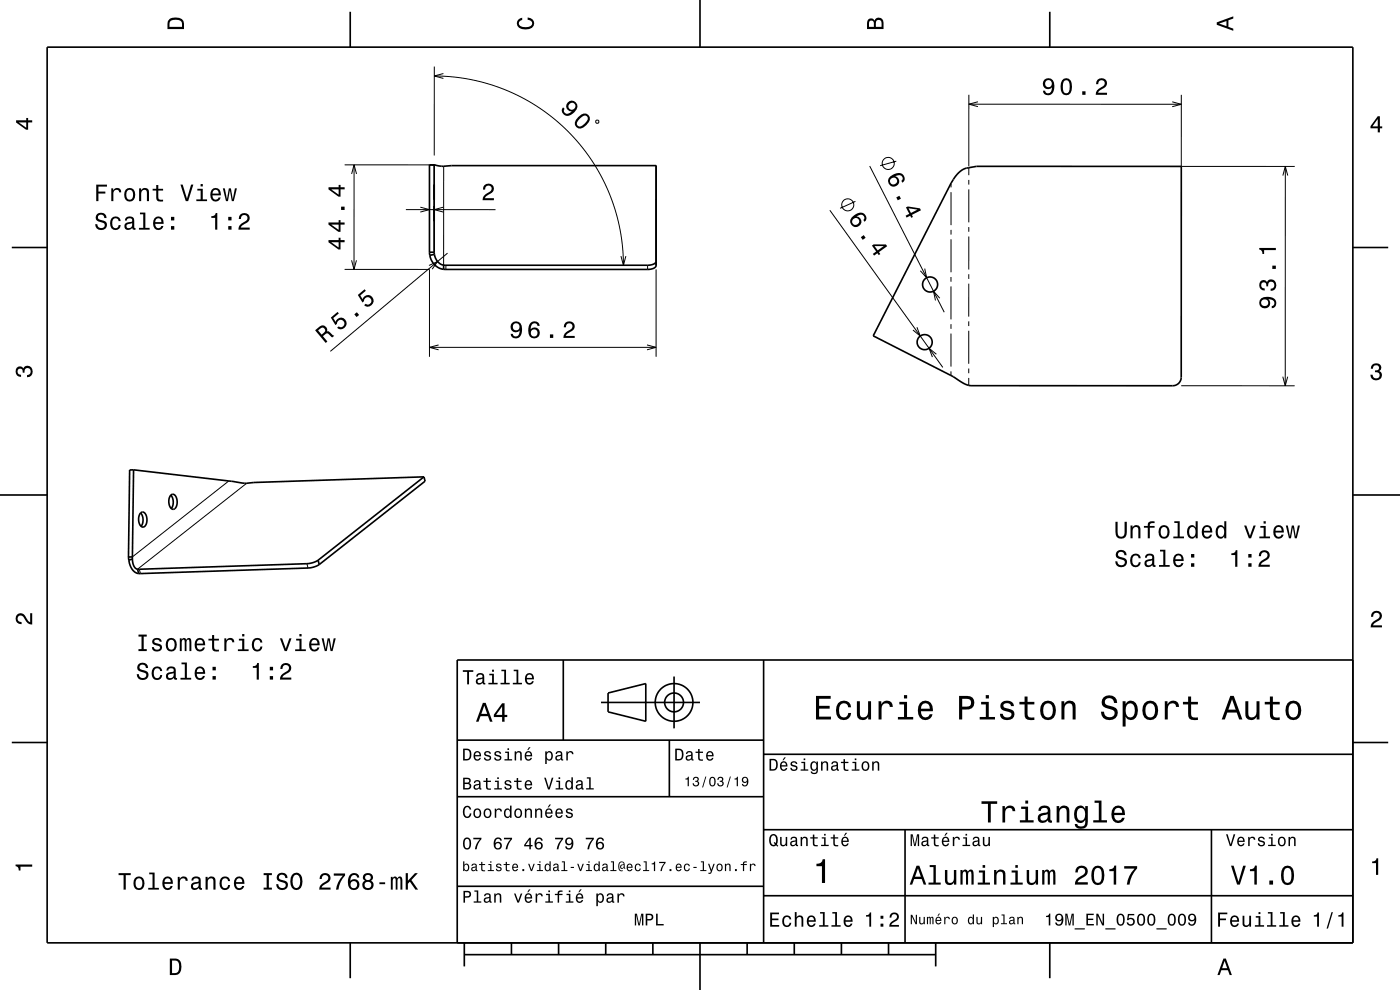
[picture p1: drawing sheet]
<svg xmlns="http://www.w3.org/2000/svg" width="297mm" height="210mm" viewBox="0 0 297 210" stroke-linecap="round" stroke-linejoin="round" font-family="sans-serif">
<g fill="none" stroke="#000" stroke-width=".21">
<path d="M92.1 16.1l4.3 .2 3.7 .6 3.4 .9 4 1.4 3.4 1.6 3.4 2 3.3 2.4 2.9 2.7 2.5 2.8 2.4 3.2 2.1 3.4 1.7 3.6 1.3 3.8 1.1 4.1 .5 3.7 .2 3.8M92.1 14.1v18.9M94.1 15.6l-2 .5 2 .5M73.1 35h18M74.6 36.9l.5-1.9 .5 1.9M75.1 35v22.1M92.1 35v18.5M94.1 35.3v20.9M126.4 25.7l.5-.2 .1 .5-.5 .1zM184.5 35.2l15.8 31M190.1 34.2l-3.4 1M201.8 38.9v.9"/>
<path d="M205.5 38.2v1M205.5 35.6v1.6M205.5 20.1v15.2M205.5 22.1h45.1M207.5 21.6l-2 .5 2 .5M248.7 21.6l1.9 .5-1.9 .5M250.6 20.1v15.2h24.1M272.2 37.2l.5-1.9 .5 1.9M272.7 35.3v46.5M73.1 57.1l18 .1v18.5M74.6 55.2l.5 1.9 .5-1.9M86.1 44.5h19"/>
<path d="M89.2 43.9l1.9 .6-1.9 .5M91 56.3l1.8-.8-1.1 1.6M94 43.9l-1.9 .6 1.9 .5M94.6 56.3v.9M94.9 53.7l-24.8 20.8M131.7 54.3l.6 2 .5-2M137.4 56.3v.9M139.2 57.2v18.5M176.1 44.6l23.9 33.3M181.5 42.7l-3.3 1.5M196.2 57l.4 1.9-1.4-1.5M201.7 58.8v1"/>
<path d="M201.8 48.8v1M201.8 50.8v7M201.8 40.8v7M205.5 58.2v1M205.5 48.2v1M205.5 50.2v7M205.5 40.2v7M91.1 73.7h48.1M93 73.2l-1.9 .5 1.9 .5M137.3 73.2l1.9 .5-1.9 .5M194.5 69.4l.7 1.9-1.5-1.3M198.6 75.1l-1.5-1.2 .7 1.8"/>
<path d="M199.4 63.3l-1.4-1.5 .5 1.9M201.7 78.8v.9M201.7 68.8v1M201.7 70.8v7M201.7 60.8v7M205.5 78.2v1M205.5 68.2v1M205.5 70.2v7M205.5 60.2v7M272.1 79.9l.6 1.9 .5-1.9M205.5 80.2v1.6M250.6 81.8h24.1"/>
<path d="M48.5 102l-20.4 16.1M52.3 102.5l-23.1 18.2M65.1 119.6l.2 .9M29.6 120.8l.2 .9"/>
<circle cx="188.4" cy="34.7" r="1.28"/>
<circle cx="179.8" cy="43.5" r="1.28"/>
</g>
<g fill="none" stroke="#000" stroke-width=".35">
<path d="M10 10h277v190h-277zM74.3 2.5v7.5M148.5 0v10M222.7 2.5v7.5M91.1 35h1.1l1.7 .3 1.9-.2h43.4M91.1 35v18.5M91.1 35h1M92.1 35v18.5M92.1 39.2v3.2zM92.1 35h.1M139.2 35.1v21.3a1.65 1.65 0 0 1-1.8 .8l-43.3-.1M139.2 35.1v.9"/>
<path d="M201.8 38.9h.1M203.3 36.7l1.4-.9 2.5-.5h43.4v44.8a1.81 1.81 0 0 1-1.8 1.7h-42.8a7.1 7.1 0 0 1-3.8-1.9l-17-8.7 16.6-32.3zM2.5 52.5h7.5M91.1 53.5l.1 .7M91.1 53.5h1M91.2 54.2a3.5 3.5 0 0 0 2.9 2.9M92.1 43.7v3.2zM92.1 53.5l.1 .5M92.2 54a2.6 2.6 0 0 0 1.9 2.2M92.2 54l-1 .2M94.1 56.2v.9M139.2 55.5a1.66 1.66 0 0 1-1.8 .8l-43.3-.1"/>
<path d="M287 52.5h7.5M28.3 99.7l-.2 18.4M28.3 99.7l20.2 2.3M28.3 99.7h-.8l-.2 18.5M0 105h10M27.3 118.2v.6M27.3 118.8a2.95 2.95 0 0 0 2.1 2.9M28.1 118.1v.5M28.1 118.1l-.8 .1M28.1 118.6a1.95 1.95 0 0 0 1.1 2.1M28.1 118.6l-.8 .2M29.8 108.9a.75 .75 0 0 1 .9-.2 .75 .75 0 0 1 .4 .8 1.64 1.64 0 0 1-.8 2.3 2.1 2.1 0 0 1-.5-2.9z"/>
<path d="M29.8 108.8a2.35 2.35 0 0 1 .1 2.8M36.2 105a2.35 2.35 0 0 1 .1 2.9M36.3 105a.73 .73 0 0 1 .7-.1 .73 .73 0 0 1 .4 .7 1.78 1.78 0 0 1-.7 2.4 1.93 1.93 0 0 1-.7-2.7zM48.5 102h.1M67.5 118.8l-1.2 .6-1.2 .2-35.9 1.1M67.5 118.8l.2 1M67.7 119.8l-1.2 .5-1.2 .2-35.9 1.2M89.9 101.2l-36 1.1-1.7 .2-3.7-.5M89.9 101.2l-22.4 17.6M89.9 101.2l.3 .9-22.5 17.7M287 105h10M29.2 120.7l.2 1"/>
<path d="M119.5 140v17M162 140v60M287 140h-190v60M2.5 157.5h7.5M97 157h65M127.5 149h21M129 147l8-2v8l-8-2zM142 157v12M143 143.5v11M287 157.5h7.5M97 169h65M162 176h125"/>
<path d="M162 160h125M192 176v24M257 176v24M97 188h65M162 190h125M74.3 200v7.5M98.5 202.5h100M98.5 200v5M108.5 200v2.5M118.5 200v2.5M128.5 200v2.5M138.5 200v2.5"/>
<path d="M148.5 200v10M158.5 200v2.5M168.5 200v2.5M178.5 200v2.5M188.5 200v2.5M198.5 200v5M222.7 200v7.5"/>
<circle cx="196.2" cy="72.6" r="1.6"/>
<circle cx="197.3" cy="60.3" r="1.6"/>
<circle cx="143" cy="149" r="2"/>
<circle cx="143" cy="149" r="4"/>
</g>
<g fill="#000">
<path d="M36 4a2.18 2.18 0 0 0-.5 2.2h3.5v-1.2a1.43 1.43 0 0 0-1.7-1.3zM36.3 4.4a2.15 2.15 0 0 1 2.2 .3l.1 1h-2.6v-1z" fill-rule="evenodd"/>
<path d="M109.9 4.2l.9-.4v.4a.7 .7 0 0 0-.7 .5 .7 .7 0 0 0 .3 .8 1.7 1.7 0 0 0 2.5-.5 .9 .9 0 0 0-1-.8v-.5a1.24 1.24 0 0 1 1.4 1.1 1.24 1.24 0 0 1-1 1.4 2.22 2.22 0 0 1-2.5-.7l-.2-.5z" fill-rule="evenodd"/>
<path d="M184.2 4.2l-.3 .7v1.3h3.5v-1.3a.98 .98 0 0 0-.7-1.1 .98 .98 0 0 0-1.2 .6 .84 .84 0 0 0-1.3-.2zM184.5 4.5a.54 .54 0 0 1 .6-.1 .54 .54 0 0 1 .3 .6v.7h-1zM185.9 4.4a.62 .62 0 0 1 .8-.1 .62 .62 0 0 1 .3 .6v.8h-1.2z" fill-rule="evenodd"/>
<path d="M221.5 16.9a1.15 1.15 0 0 0 0 1.7 1.15 1.15 0 0 0 1.7-.1 1.03 1.03 0 0 1-.9 1.3 .56 .56 0 0 1-.6-.6h-.4a1.18 1.18 0 0 0 1.2 1 1.18 1.18 0 0 0 1.1-1.1 1.76 1.76 0 0 0-1.2-2.5zM221.7 17.7a.75 .75 0 0 1 1.5 0 .75 .75 0 0 1-1.5 0zM225.3 17a2.67 2.67 0 0 0 .4 3.1 1.14 1.14 0 0 0 1.6-.9 2.31 2.31 0 0 0-.6-2.5l-.5-.1-.5 .1zM225.9 17.1h.6a2.38 2.38 0 0 1 0 2.6h-.6a2.37 2.37 0 0 1 0-2.6zM229.6 19.4v.7h.7v-.7zM232.8 16.9l-.3 1h.5a.7 .7 0 0 1 .5-.9 .7 .7 0 0 1 .9 .5 .7 .7 0 0 1-.5 .9 1.81 1.81 0 0 0-1.5 1.7h2.4v-.4h-1.9a2.23 2.23 0 0 1 1.5-1.2 1.13 1.13 0 0 0 .1-1.7 1.13 1.13 0 0 0-1.7 .1z" fill-rule="evenodd"/>
<path d="M258.1 4.7v.6l3.5 1.2v-.4l-1-.4v-1.4l1-.4v-.4zM258.6 5l1.6-.5v1z" fill-rule="evenodd"/>
<path d="M3.4 25.5v.5l2.1 1.5h.5v-1.5h.8v-.5h-.8v-.5h-.4v.5zM4 26h1.6v1.1z" fill-rule="evenodd"/>
<path d="M120.5 21.7a1.1 1.1 0 0 0-.3 1.3 1.1 1.1 0 0 0 1.1 .6 1.03 1.03 0 0 1-1.5 .3 .56 .56 0 0 1 0-.8l-.3-.3a1.18 1.18 0 0 0 .2 1.5 1.18 1.18 0 0 0 1.5 0 1.77 1.77 0 0 0 .9-2.6 1.13 1.13 0 0 0-1.6 0zM120.6 22.6a.75 .75 0 0 1 1.5 0 .75 .75 0 0 1-1.5 0zM122.7 24.8a1.41 1.41 0 0 0-.4 2.2 1.42 1.42 0 0 0 2.1-.5 1.52 1.52 0 0 0 .4-2.1 1.43 1.43 0 0 0-2.1 .4zM123 25.2l.9-.7a.63 .63 0 0 1 .6 .2 .63 .63 0 0 1 .2 .6 2.73 2.73 0 0 1-1.8 1.5l-.5-.4v-.4z" fill-rule="evenodd"/>
<path d="M188.8 37.5a1.19 1.19 0 0 0-.2 1.7 1.19 1.19 0 0 0 1.7 .1 1.19 1.19 0 0 0 0-1.7l-.4-.2a1.02 1.02 0 0 1 1.5 .1 .58 .58 0 0 1-.2 .9l.2 .4a1.18 1.18 0 0 0 .3-1.6 1.18 1.18 0 0 0-1.5-.4zM188.8 38.4a.75 .75 0 0 1 1.5 0 .75 .75 0 0 1-1.5 0zM190.1 41.9l.4 .6 .6-.4-.3-.6zM192.2 44l.7 1.4-.8 .4 .2 .4 .8-.4 .2 .4 .4-.2-.2-.4 1.9-1-.2-.4-2.6-.4zM192.7 44.2l1.9 .3-1.4 .7z" fill-rule="evenodd"/>
<path d="M292.3 24.7l-1.6 2.1v.4h1.6v.9h.4v-.9h.5v-.4h-.5v-2.1zM292.3 25.2v1.6h-1.1z" fill-rule="evenodd"/>
<path d="M20.4 39.2v3.5h.5v-1.6h1.5v-.5h-1.5v-1h1.8v-.4zM23.6 40v2.7h.4v-1.6a.67 .67 0 0 1 .4-.8 .67 .67 0 0 1 .8 .3l.1 .2h.4a.89 .89 0 0 0-.7-.9 .89 .89 0 0 0-1 .5v-.4zM26.7 40.2a1.53 1.53 0 0 0 .8 2.6 1.48 1.48 0 0 0 1.2-1.5 1.48 1.48 0 0 0-1.2-1.4l-.5 .1zM27 40.5a.67 .67 0 0 1 .7-.2 .67 .67 0 0 1 .5 .6 1.11 1.11 0 0 1-.7 1.5 1.17 1.17 0 0 1-.5-1.9zM29.5 40v2.7h.5v-1.6a.64 .64 0 0 1 .3-.8 .64 .64 0 0 1 .8 .4l.1 2h.4v-1.8a.89 .89 0 0 0-.6-1 .89 .89 0 0 0-1.1 .5v-.4zM33.1 39.3v.7h-.7v.4h.7l.1 1.8a1.05 1.05 0 0 0 1.4 .5v-.3a.68 .68 0 0 1-1-.4v-1.6h1v-.4h-1v-.7zM38.3 39.2l1.1 3.5h.5l1.1-3.5h-.5l-.8 2.9-.9-2.9zM41.9 40v.4h.7v1.9h-.9v.4h2.2v-.4h-.9v-2.3zM42.6 39v.5h.4v-.5zM44.9 40.2a1.54 1.54 0 0 0 .8 2.6 1.06 1.06 0 0 0 1.1-.9h-.4l-.3 .3-.3 .2a.76 .76 0 0 1-.7-1h1.8a1.16 1.16 0 0 0-.5-1.3 1.16 1.16 0 0 0-1.5 .1zM45.3 40.5a.66 .66 0 0 1 .8-.2 .66 .66 0 0 1 .3 .8h-1.3zM47.3 40l.6 2.7h.5l.4-2.3 .4 2.3h.4l.7-2.7h-.5l-.4 2.3-.4-2.3h-.5l-.4 2.3-.4-2.3z" fill-rule="evenodd"/>
<path d="M20.6 45.4a.96 .96 0 0 0-.3 1.1 .96 .96 0 0 0 1 .6 .77 .77 0 0 1 .9 .9 .84 .84 0 0 1-1 .3 .84 .84 0 0 1-.6-.7h-.4a1.21 1.21 0 0 0 1.5 1.2 1.21 1.21 0 0 0 .7-1.8l-1.2-.4a.58 .58 0 0 1-.4-.8 .58 .58 0 0 1 .9-.2l.2 .1 .2 .6h.5a1.17 1.17 0 0 0-.7-1.2 1.17 1.17 0 0 0-1.3 .3zM23.7 46.3a1.53 1.53 0 0 0 .8 2.5 1.05 1.05 0 0 0 1.1-1.1h-.4a.67 .67 0 0 1-.6 .7 .67 .67 0 0 1-.7-.6 1.12 1.12 0 0 1 .6-1.5 .6 .6 0 0 1 .7 .6h.4a1.09 1.09 0 0 0-.8-1 1.09 1.09 0 0 0-1.1 .4zM26.8 46.1l-.3 .7h.4a.55 .55 0 0 1 .7-.5 .55 .55 0 0 1 .3 .7l-.2 .1a1 1 0 0 0-1 .2 1 1 0 0 0-.3 1 .94 .94 0 0 0 1.7 .1l.1 .3h.5v-.3l-.2-.1v-1.6a1.02 1.02 0 0 0-1.7-.6zM26.9 47.7l1.1-.4a.77 .77 0 0 1-.2 .9 .77 .77 0 0 1-.9 .1l-.1-.3zM29.7 45.1v.4h.7v2.8h-.9v.4h2.2v-.4h-.9v-3.2zM32.8 46.3a1.54 1.54 0 0 0 .8 2.5 1.06 1.06 0 0 0 1.1-.9h-.5l-.2 .4-.4 .1a.76 .76 0 0 1-.7-.9h1.8a1.16 1.16 0 0 0-.5-1.4 1.16 1.16 0 0 0-1.4 .2zM33.1 46.5a.66 .66 0 0 1 .8-.1 .66 .66 0 0 1 .3 .7h-1.3zM36.3 48v.7h.7v-.7zM36.3 46v.8h.7v-.8z" fill-rule="evenodd"/>
<path d="M44.8 45.9v.3h.8v2.5h.5v-3.5h-.3a.78 .78 0 0 1-1 .7zM48.4 48v.7h.7v-.7zM48.4 46v.8h.7v-.8zM51 45.5l-.3 1h.4a.7 .7 0 0 1 .5-.9 .7 .7 0 0 1 .9 .5 .7 .7 0 0 1-.5 .9 1.8 1.8 0 0 0-1.4 1.7h2.4v-.4h-1.9a2.2 2.2 0 0 1 1.5-1.2 1.13 1.13 0 0 0 .1-1.7 1.13 1.13 0 0 0-1.7 .1z" fill-rule="evenodd"/>
<path d="M69.7 50.9v.5l2.1 1.5h.4v-1.5h.9v-.5h-.9v-.5h-.4v.5zM70.3 51.4h1.5v1.1zM69.7 47.2v.4l2.1 1.6h.4v-1.6h.9v-.4h-.9v-.5h-.4v.5zM70.3 47.6h1.5v1.2zM72.4 43.8v.7h.7v-.7zM69.7 39.7v.5l2.1 1.5h.4v-1.5h.9v-.5h-.9v-.5h-.4v.5zM70.3 40.2h1.5v1.1z" fill-rule="evenodd"/>
<path d="M102.8 39.3a1.18 1.18 0 0 1 1.9 .3 1.18 1.18 0 0 1-1 1.6l-.5 .4-.3 .4h1.9v.5h-2.4a1.8 1.8 0 0 1 1.4-1.8 .71 .71 0 0 0 .5-.8 .71 .71 0 0 0-.9-.5 .71 .71 0 0 0-.5 .8h-.4z" fill-rule="evenodd"/>
<path d="M180.7 46.2a1.19 1.19 0 0 0 0 1.7 1.19 1.19 0 0 0 1.7-.2 1.19 1.19 0 0 0-.2-1.7l-.5-.1a1.03 1.03 0 0 1 1.5-.1 .58 .58 0 0 1 0 .9l.2 .4a1.18 1.18 0 0 0 .1-1.6 1.18 1.18 0 0 0-1.6-.3zM180.8 47a.75 .75 0 0 1 1.4 0 .75 .75 0 0 1-1.4 0zM182.6 50.3l.4 .6 .6-.5-.4-.5zM185 52.1l.9 1.3-.7 .5 .2 .3 .7-.5 .3 .4 .4-.2-.3-.4 1.7-1.3-.3-.3-2.6-.1zM185.5 52.2h2l-1.3 .9z" fill-rule="evenodd"/>
<path d="M66.8 70.1l2.3 2.6 .4-.3-1-1.1a.84 .84 0 0 1 1.3-.4l.7 .7 .4-.4-1.2-.9h-.4a.97 .97 0 0 0-.4-1.1 .97 .97 0 0 0-1.2 .1zM67.5 70.1a1.08 1.08 0 0 1 1.1-.6 .6 .6 0 0 1 .4 .6 .6 .6 0 0 1-.4 .5l-.4 .4z" fill-rule="evenodd"/>
<path d="M70.2 67.4l1 1.6 .3-.3a.8 .8 0 0 1 .8-1 .8 .8 0 0 1 .7 1 .8 .8 0 0 1-1.1 .5l-.4 .3a1.21 1.21 0 0 0 1.8-.1 1.21 1.21 0 0 0-.4-1.8 1.21 1.21 0 0 0-1.7 .7l-.5-.8 1.2-1-.3-.3zM75.2 66.7l.4 .6 .6-.5-.5-.6zM75.9 62.6l1 1.6 .3-.3a.79 .79 0 0 1 .8-.9 .79 .79 0 0 1 .8 .9 .79 .79 0 0 1-1 .7l-.2-.2-.4 .3a1.21 1.21 0 0 0 1.9-.1 1.21 1.21 0 0 0-.5-1.8 1.21 1.21 0 0 0-1.7 .7l-.5-.8 1.2-1-.3-.3z" fill-rule="evenodd"/>
<path d="M108.6 68.5a1.15 1.15 0 0 0 0 1.7 1.15 1.15 0 0 0 1.7-.1 1.02 1.02 0 0 1-.9 1.3 .56 .56 0 0 1-.6-.6h-.5a1.18 1.18 0 0 0 1.3 1 1.18 1.18 0 0 0 1.1-1.1 1.77 1.77 0 0 0-1.2-2.5zM108.8 69.3a.75 .75 0 0 1 1.5 0 .75 .75 0 0 1-1.5 0zM112.6 68.4a2.4 2.4 0 0 0 .2 3.3 1.16 1.16 0 0 0 1.5-.4 1.16 1.16 0 0 0-.2-1.5 1.16 1.16 0 0 0-1.5 0 1.02 1.02 0 0 1 .8-1.2 .58 .58 0 0 1 .6 .5h.5a1.12 1.12 0 0 0-.7-.9 1.12 1.12 0 0 0-1.2 .2zM112.5 70.6a.75 .75 0 0 1 1.5 0 .75 .75 0 0 1-1.5 0zM116.7 70.9v.8h.7v-.8zM119.9 68.5l-.3 .9h.5a.7 .7 0 0 1 .5-.8 .7 .7 0 0 1 .8 .5 .7 .7 0 0 1-.5 .9 1.8 1.8 0 0 0-1.4 1.7h2.4v-.4h-1.9a2.23 2.23 0 0 1 1.5-1.2 1.13 1.13 0 0 0 .1-1.7 1.13 1.13 0 0 0-1.7 .1z" fill-rule="evenodd"/>
<path d="M267.6 63.3a1.18 1.18 0 0 0-.3 1.5 1.18 1.18 0 0 0 1.5 .5 1.18 1.18 0 0 0 .6-1.5l-.3-.3a1.03 1.03 0 0 1 1.3 .8 .56 .56 0 0 1-.6 .6v.5a1.18 1.18 0 0 0 .9-1.3 1.18 1.18 0 0 0-1.1-1.1 2.88 2.88 0 0 0-2 .3zM267.5 64.2a.75 .75 0 0 1 1.5 0 .75 .75 0 0 1-1.5 0zM267.4 59.7a1.17 1.17 0 0 0-.2 1.3 1.17 1.17 0 0 0 1.1 .6v-.4a.62 .62 0 0 1-.8-.4 .62 .62 0 0 1 .3-.8 .62 .62 0 0 1 .8 .3v.4h.4a.72 .72 0 0 1 .5-.9 .72 .72 0 0 1 .9 .5 .72 .72 0 0 1-.5 .9h-.3v.5a1.18 1.18 0 0 0 1.2-1.5 1.18 1.18 0 0 0-1.9-.6l-.1 .2a.86 .86 0 0 0-1.4-.1zM269.9 56.4v.6h.8v-.6zM267.1 52.6v.3a.77 .77 0 0 1 .7 1h.4v-.8h2.5v-.5z" fill-rule="evenodd"/>
<path d="M291.1 77.4a1.08 1.08 0 0 1 1.4-.2 1.08 1.08 0 0 1 .4 1.2l-.3 .3a1.06 1.06 0 0 1 .5 1.3 1.06 1.06 0 0 1-1.2 .7 1.1 1.1 0 0 1-1.2-1.2h.5a.71 .71 0 0 0 1 .8 .71 .71 0 0 0 .1-1.3h-.6v-.4a.61 .61 0 0 0 .8-.3 .61 .61 0 0 0-.2-.8 .61 .61 0 0 0-.9 .2l-.1 .5h-.5z" fill-rule="evenodd"/>
<path d="M3.6 78a.86 .86 0 0 1 1.4 .2 1.06 1.06 0 0 1 1.2-.6 1.06 1.06 0 0 1 .7 1.2 1.1 1.1 0 0 1-1.2 1.2v-.4a.71 .71 0 0 0 .8-1 .71 .71 0 0 0-1.3-.1v.6h-.4a.61 .61 0 0 0-.3-.8 .61 .61 0 0 0-.8 .2 .61 .61 0 0 0 .2 .8l.6 .2v.4a1.15 1.15 0 0 1-1.2-.6 1.15 1.15 0 0 1 .3-1.3z" fill-rule="evenodd"/>
<path d="M236.6 110.7v2.2a1.22 1.22 0 0 0 1.2 1.4 1.22 1.22 0 0 0 1.2-1.4v-2.2h-.4v2.2a.77 .77 0 0 1-.8 1 .77 .77 0 0 1-.7-1v-2.2zM239.8 111.5v2.7h.5v-1.6a.63 .63 0 0 1 .4-.8 .63 .63 0 0 1 .8 .4v2h.4v-1.8a.89 .89 0 0 0-.6-1 .89 .89 0 0 0-1 .5v-.4zM242.7 111.6v.3h.8v2.3h.4v-2.3h1v-.3h-1l.1-.4 .3-.2h.6v-.4a1.04 1.04 0 0 0-1.4 .7v.3zM246.1 111.8a1.53 1.53 0 0 0 .8 2.5 1.48 1.48 0 0 0 1.2-1.5 1.48 1.48 0 0 0-1.2-1.4l-.4 .1zM246.4 112a.67 .67 0 0 1 .7-.2 .67 .67 0 0 1 .5 .6 1.11 1.11 0 0 1-.7 1.5 1.17 1.17 0 0 1-.5-1.9zM249.1 110.6v.3h.7v2.9h-.9v.4h2.3v-.4h-.9v-3.2zM252.1 111.8a1.58 1.58 0 0 0 .8 2.5l.4-.1 .3-.4v.4h.5v-3.6h-.5v1.3a.89 .89 0 0 0-1.5-.1zM252.5 112a.62 .62 0 0 1 .6-.2 .62 .62 0 0 1 .5 .6 1.11 1.11 0 0 1-.7 1.5 1.19 1.19 0 0 1-.4-1.9zM255.2 111.8a1.54 1.54 0 0 0 .8 2.5 1.05 1.05 0 0 0 1.1-.9h-.4l-.2 .4-.4 .1a.76 .76 0 0 1-.7-.9h1.8a1.16 1.16 0 0 0-.5-1.4 1.16 1.16 0 0 0-1.5 .2zM255.6 112a.66 .66 0 0 1 .8-.2 .66 .66 0 0 1 .3 .8h-1.3zM258.2 111.8a1.58 1.58 0 0 0 .7 2.5l.5-.1 .3-.4v.4h.5v-3.6h-.5v1.3a.89 .89 0 0 0-1.5-.1zM258.5 112a.62 .62 0 0 1 .7-.2 .62 .62 0 0 1 .5 .6 1.11 1.11 0 0 1-.7 1.5 1.19 1.19 0 0 1-.5-1.9zM263.9 111.5l1 2.7h.5l1-2.7h-.5l-.7 2.2-.8-2.2zM267.4 111.6v.3h.7v1.9h-.9v.4h2.2v-.4h-.9v-2.2zM268.1 110.6v.5h.4v-.5zM270.4 111.8a1.54 1.54 0 0 0 .8 2.5 1.05 1.05 0 0 0 1.1-.9h-.4l-.3 .4-.3 .1a.76 .76 0 0 1-.7-.9h1.8a1.16 1.16 0 0 0-.5-1.4 1.16 1.16 0 0 0-1.5 .2zM270.8 112a.66 .66 0 0 1 .8-.2 .66 .66 0 0 1 .3 .8h-1.3zM272.8 111.5l.6 2.7h.5l.4-2.3 .4 2.3h.4l.7-2.7h-.5l-.4 2.3-.4-2.3h-.4l-.4 2.3-.5-2.3z" fill-rule="evenodd"/>
<path d="M237 116.9a.96 .96 0 0 0-.3 1.1 .96 .96 0 0 0 1 .6 .77 .77 0 0 1 .9 .9 .84 .84 0 0 1-1 .4 .84 .84 0 0 1-.6-.8h-.4a1.21 1.21 0 0 0 1.5 1.3 1.21 1.21 0 0 0 .7-1.9l-1.2-.4a.58 .58 0 0 1-.4-.8 .58 .58 0 0 1 .9-.2l.2 .1 .2 .6h.5a1.16 1.16 0 0 0-.7-1.1 1.16 1.16 0 0 0-1.3 .2zM240.1 117.8a1.53 1.53 0 0 0 .8 2.5 1.06 1.06 0 0 0 1.1-1h-.4a.67 .67 0 0 1-.7 .6 .67 .67 0 0 1-.7-.6 1.12 1.12 0 0 1 .7-1.5 .6 .6 0 0 1 .7 .6h.4a1.09 1.09 0 0 0-.8-.9 1.09 1.09 0 0 0-1.1 .3zM243.2 117.7l-.3 .6h.4a.55 .55 0 0 1 .7-.5 .55 .55 0 0 1 .3 .8h-.2a1 1 0 0 0-1 .2 1 1 0 0 0-.3 1.1 .93 .93 0 0 0 1.7 0l.1 .3h.5v-.3l-.2-.1v-1.6a1.02 1.02 0 0 0-.7-.8 1.02 1.02 0 0 0-1 .3zM243.3 119.2l1.1-.3a.77 .77 0 0 1-.2 .8 .77 .77 0 0 1-.9 .1l-.1-.3zM246.1 116.6v.4h.7v2.9h-.9v.3h2.2v-.3h-.9v-3.3zM249.2 117.8a1.54 1.54 0 0 0 .8 2.5 1.06 1.06 0 0 0 1.1-.8h-.5l-.2 .3-.4 .1a.76 .76 0 0 1-.7-.9h1.8a1.16 1.16 0 0 0-.5-1.4 1.16 1.16 0 0 0-1.4 .2zM249.5 118a.66 .66 0 0 1 .8-.1 .66 .66 0 0 1 .3 .7h-1.3zM252.7 119.5v.7h.7v-.7zM252.7 117.5v.8h.7v-.8z" fill-rule="evenodd"/>
<path d="M3.6 130.4a1.22 1.22 0 0 1 2 .7l.4 .6 .4 .3v-1.9h.4v2.4a1.8 1.8 0 0 1-1.7-1.4 .71 .71 0 0 0-.9-.5 .71 .71 0 0 0-.5 .8 .71 .71 0 0 0 .9 .5v.5a1.18 1.18 0 0 1-1.2-.7 1.18 1.18 0 0 1 .2-1.3z" fill-rule="evenodd"/>
<path d="M29.4 134.6v.4h.6v2.7h-.6v.4h1.7v-.4h-.6v-2.7h.6v-.4zM32.5 135.5a.75 .75 0 0 0-.2 .9 .75 .75 0 0 0 .7 .5l.9 .3a.63 .63 0 0 1-.6 .7 .63 .63 0 0 1-.7-.6h-.4a1.07 1.07 0 0 0 1.2 .9 1.07 1.07 0 0 0 .9-1.2l-.4-.4-1.1-.3a.54 .54 0 0 1 .4-.7 .54 .54 0 0 1 .7 .5h.4a1.03 1.03 0 0 0-.7-.8 1.03 1.03 0 0 0-1.1 .2zM35.5 135.7a1.53 1.53 0 0 0 .8 2.5 1.48 1.48 0 0 0 1.2-1.4 1.48 1.48 0 0 0-1.2-1.5l-.5 .1zM35.8 136a.67 .67 0 0 1 .7-.3 .67 .67 0 0 1 .5 .6 1.11 1.11 0 0 1-.7 1.5 1.17 1.17 0 0 1-.5-1.8zM38.1 135.4v2.7h.5v-1.8l.2-.6h.2l.2 .3v2.1h.4v-2.1l.3-.3 .2 .1 .1 .4v1.9h.4v-1.9a.69 .69 0 0 0-.5-.9l-.6 .4-.2-.3-.3-.1-.5 .4v-.3zM41.6 135.7a1.54 1.54 0 0 0 .8 2.5 1.06 1.06 0 0 0 1.1-.9h-.5l-.2 .4-.4 .1a.76 .76 0 0 1-.7-.9h1.8a1.16 1.16 0 0 0-.5-1.4 1.16 1.16 0 0 0-1.4 .2zM41.9 135.9a.66 .66 0 0 1 .8-.1 .66 .66 0 0 1 .4 .7h-1.4zM45 134.7v.8h-.8v.4h.8v1.8a1.05 1.05 0 0 0 1.4 .5v-.4l-.9-.1-.1-.5v-1.3h1v-.4h-1v-.8zM47.6 135.4v2.7h.4v-1.5a.67 .67 0 0 1 .4-.8 .67 .67 0 0 1 .8 .2l.1 .2h.4a.89 .89 0 0 0-.7-.9 .89 .89 0 0 0-1 .6v-.5zM50.7 135.5v.4h.7v1.8h-.9v.4h2.2v-.4h-.9v-2.2zM51.4 134.5v.5h.4v-.5zM53.7 135.7a1.53 1.53 0 0 0 .9 2.5 1.05 1.05 0 0 0 1.1-1.1h-.5a.67 .67 0 0 1-.6 .7 .67 .67 0 0 1-.7-.6 1.12 1.12 0 0 1 .7-1.5 .6 .6 0 0 1 .6 .6h.5a1.09 1.09 0 0 0-.8-1 1.09 1.09 0 0 0-1.2 .4zM59.4 135.4l1 2.7h.5l.9-2.7h-.4l-.8 2.2-.8-2.2zM62.8 135.5v.4h.7v1.8h-.9v.4h2.3v-.4h-.9v-2.2zM63.5 134.5v.5h.5v-.5zM65.9 135.7a1.54 1.54 0 0 0 .8 2.5 1.05 1.05 0 0 0 1.1-.9h-.5l-.2 .4-.4 .1a.75 .75 0 0 1-.7-.9h1.8a1.16 1.16 0 0 0-.5-1.4 1.16 1.16 0 0 0-1.4 .2zM66.2 135.9a.66 .66 0 0 1 .8-.1 .66 .66 0 0 1 .3 .7h-1.3zM68.2 135.4l.7 2.7h.4l.4-2.3 .4 2.3h.5l.6-2.7h-.4l-.5 2.3-.4-2.3h-.4l-.4 2.3-.4-2.3z" fill-rule="evenodd"/>
<path d="M261.2 117.4v.3h.8v2.5h.5v-3.5h-.3a.77 .77 0 0 1-1 .7zM264.8 119.5v.7h.7v-.7zM264.8 117.5v.8h.7v-.8zM267.4 117l-.4 1h.5a.7 .7 0 0 1 .5-.9 .7 .7 0 0 1 .9 .5 .7 .7 0 0 1-.5 .9 1.8 1.8 0 0 0-1.4 1.7h2.4v-.4h-1.9a2.2 2.2 0 0 1 1.5-1.2 1.13 1.13 0 0 0 0-1.6 1.13 1.13 0 0 0-1.6 0z" fill-rule="evenodd"/>
<path d="M291.2 129.9a1.18 1.18 0 0 1 1.9 .3 1.18 1.18 0 0 1-1 1.7l-.5 .3-.3 .5h1.9v.4h-2.4a1.8 1.8 0 0 1 1.4-1.8 .71 .71 0 0 0 .5-.8 .71 .71 0 0 0-.9-.5 .71 .71 0 0 0-.5 .8h-.4z" fill-rule="evenodd"/>
<path d="M29.4 140.9a.96 .96 0 0 0-.2 1 .96 .96 0 0 0 .9 .6 .77 .77 0 0 1 .9 1 .84 .84 0 0 1-.9 .3 .84 .84 0 0 1-.6-.8h-.5a1.21 1.21 0 0 0 1.5 1.3 1.21 1.21 0 0 0 .7-1.8l-1.2-.4a.58 .58 0 0 1-.3-.9 .58 .58 0 0 1 .8-.2l.2 .2 .3 .5h.4a1.17 1.17 0 0 0-.7-1.1 1.17 1.17 0 0 0-1.3 .3zM32.5 141.7a1.53 1.53 0 0 0 .8 2.6 1.05 1.05 0 0 0 1.1-1.1h-.4a.67 .67 0 0 1-.6 .7 .67 .67 0 0 1-.7-.6 1.12 1.12 0 0 1 .6-1.6 .6 .6 0 0 1 .7 .6h.4a1.09 1.09 0 0 0-.7-.9 1.09 1.09 0 0 0-1.2 .3zM35.6 141.6l-.3 .6h.4a.55 .55 0 0 1 .7-.5 .55 .55 0 0 1 .4 .8h-.2a1 1 0 0 0-1.1 .2 1 1 0 0 0-.3 1.1 .94 .94 0 0 0 1.7 0l.1 .3 .6 .1v-.4h-.3v-1.6a1.02 1.02 0 0 0-1.7-.6zM35.7 143.1l1.1-.3a.77 .77 0 0 1-.2 .9 .77 .77 0 0 1-.8 0l-.2-.3zM38.5 140.5v.4h.7v2.9h-.9v.4h2.3v-.4h-1v-3.3zM41.6 141.7a1.54 1.54 0 0 0 .8 2.6 1.06 1.06 0 0 0 1.1-.9h-.5l-.2 .3-.4 .2a.76 .76 0 0 1-.7-1h1.8a1.16 1.16 0 0 0-.5-1.3 1.16 1.16 0 0 0-1.4 .1zM41.9 142a.66 .66 0 0 1 .8-.2 .66 .66 0 0 1 .4 .8h-1.4zM45.1 143.4v.8h.7v-.8zM45.1 141.4v.8h.7v-.8z" fill-rule="evenodd"/>
<path d="M53.6 141.3v.4h.9v2.5h.4v-3.6h-.3a.77 .77 0 0 1-1 .7zM57.2 143.4v.8h.7v-.8zM57.2 141.4v.8h.7v-.8zM59.8 141l-.3 .9h.4a.7 .7 0 0 1 .5-.8 .7 .7 0 0 1 .9 .5 .7 .7 0 0 1-.5 .8 1.8 1.8 0 0 0-1.4 1.8h2.4v-.5h-1.9a2.2 2.2 0 0 1 1.5-1.1 1.13 1.13 0 0 0 .1-1.7 1.13 1.13 0 0 0-1.7 .1z" fill-rule="evenodd"/>
<path d="M98.2 158.8v2.5h.9a1.37 1.37 0 0 0 .7-2.2 1.56 1.56 0 0 0-1.6-.3zM98.6 159.1a.98 .98 0 0 1 1.1 .7 .98 .98 0 0 1-.6 1.2h-.5zM100.7 159.6a1.04 1.04 0 0 0-.2 1.2 1.04 1.04 0 0 0 1 .5l.5-.5h-.3l-.4 .3a.54 .54 0 0 1-.5-.7h1.3a.83 .83 0 0 0-.4-.9 .83 .83 0 0 0-1 .1zM100.9 159.7l.2-.1a.47 .47 0 0 1 .5 .1 .47 .47 0 0 1 .1 .5h-.9zM102.9 159.5l-.2 .1a.69 .69 0 0 0 .9 .9l.2 .1a.43 .43 0 0 1-.4 .5 .43 .43 0 0 1-.4-.4h-.3a.74 .74 0 0 0 .9 .7 .74 .74 0 0 0 .5-1l-1-.4a.38 .38 0 0 1 .3-.5 .38 .38 0 0 1 .4 .4h.3a.78 .78 0 0 0-1.2-.4zM105.1 159.5l-.2 .1a.69 .69 0 0 0 .9 .9l.2 .1a.43 .43 0 0 1-.4 .5 .43 .43 0 0 1-.5-.4h-.3a.74 .74 0 0 0 .9 .7 .74 .74 0 0 0 .5-1l-.9-.4a.38 .38 0 0 1 .3-.5 .38 .38 0 0 1 .4 .4h.3a.77 .77 0 0 0-1.2-.4zM107.2 159.4v.3h.5v1.3h-.7v.3h1.6v-.3h-.6v-1.6zM107.7 158.7v.4h.3v-.4zM109.2 159.4v1.9h.3v-1.1a.45 .45 0 0 1 .4-.6 .45 .45 0 0 1 .5 .5v1.2h.3v-1.3a.63 .63 0 0 0-.5-.7 .63 .63 0 0 0-.7 .4v-.3zM112.2 158.5l-.4 .6h.3l.5-.6zM111.5 159.6a1.04 1.04 0 0 0-.2 1.2 1.04 1.04 0 0 0 1.1 .5l.5-.5h-.3l-.5 .3a.54 .54 0 0 1-.5-.7h1.3a.83 .83 0 0 0-.4-.9 .83 .83 0 0 0-1 .1zM111.8 159.7l.1-.1a.48 .48 0 0 1 .5 .1 .48 .48 0 0 1 .2 .5h-1zM115.7 159.4v2.7h.3v-1.1a.66 .66 0 0 0 .7 .4 .66 .66 0 0 0 .5-.6 .91 .91 0 0 0 0-1.1 .91 .91 0 0 0-1-.3l-.2 .3v-.3zM116.1 159.8a.45 .45 0 0 1 .5-.2 .45 .45 0 0 1 .3 .4 .65 .65 0 0 1 .1 .8 .65 .65 0 0 1-.7 .2 .98 .98 0 0 1-.2-1.2zM118.1 159.5l-.2 .4h.3a.39 .39 0 0 1 .4-.3 .39 .39 0 0 1 .3 .5h-.1a.65 .65 0 0 0-1 .4 .65 .65 0 0 0 .6 .9l.6-.3 .1 .2h.4v-.2l-.2-.1v-1.1a.72 .72 0 0 0-.5-.6 .72 .72 0 0 0-.7 .2zM118.2 160.6l.8-.3a.55 .55 0 0 1-.2 .7 .55 .55 0 0 1-.6 0zM120.1 159.4v1.9h.4v-1.1a.47 .47 0 0 1 .2-.6 .47 .47 0 0 1 .6 .2v.2h.4a.64 .64 0 0 0-.5-.7 .64 .64 0 0 0-.8 .4v-.3z" fill-rule="evenodd"/>
<path d="M98.2 142.2v.3h.9v2.7h.4v-2.7h.9v-.3zM101.3 143l-.3 .5h.4a.47 .47 0 0 1 .5-.4 .47 .47 0 0 1 .4 .6l-.2 .1a.84 .84 0 0 0-1 .2 .84 .84 0 0 0 0 1.1 .9 .9 0 0 0 1.3-.2l.1 .2 .5 .1v-.3l-.3-.1v-1.3a.87 .87 0 0 0-.6-.7 .87 .87 0 0 0-.8 .2zM101.4 144.3l.9-.3a.66 .66 0 0 1-.1 .7 .66 .66 0 0 1-.8 .1zM103.8 142.9v.3h.6v1.6h-.8v.4h2v-.4h-.8v-1.9zM104.4 142.1v.4h.4v-.4zM106.4 142.1v.3h.6v2.4h-.8v.4h1.9v-.4h-.7v-2.7zM109 142.1v.3h.6v2.4h-.8v.4h1.9v-.4h-.7v-2.7zM111.6 143.1a1.32 1.32 0 0 0 .7 2.1 .9 .9 0 0 0 .9-.7h-.3l-.2 .3-.4 .1a.65 .65 0 0 1-.6-.8h1.6a1 1 0 0 0-.4-1.2 1 1 0 0 0-1.3 .2zM111.9 143.3a.57 .57 0 0 1 .7-.1 .57 .57 0 0 1 .3 .6h-1.2z" fill-rule="evenodd"/>
<path d="M102.4 149.1l-1.4 4h.5l.4-1.2h1.6l.4 1.2h.6l-1.5-4zM102.7 149.7l.7 1.7h-1.3zM106.5 149.2l-1.7 2.4v.5h1.7v1h.5v-1h.6v-.5h-.6v-2.4zM106.5 149.9v1.7h-1.3z" fill-rule="evenodd"/>
<path d="M143.2 158.8v2.5h.9a1.37 1.37 0 0 0 .7-2.2 1.56 1.56 0 0 0-1.6-.3zM143.6 159.1a.98 .98 0 0 1 1.1 .7 .98 .98 0 0 1-.6 1.2h-.5zM145.7 159.5l-.2 .4h.3a.39 .39 0 0 1 .5-.3 .39 .39 0 0 1 .3 .5h-.2a.65 .65 0 0 0-.9 .4 .65 .65 0 0 0 .5 .9l.7-.3v.2h.4v-.2l-.1-.1-.1-1.1a.73 .73 0 0 0-.4-.6 .73 .73 0 0 0-.8 .2zM145.8 160.6l.8-.3a.55 .55 0 0 1-.1 .7 .55 .55 0 0 1-.7 0zM148.1 158.9v.5h-.5v.3h.5v1.3a.75 .75 0 0 0 1 .4v-.3a.48 .48 0 0 1-.7-.3v-1.1h.7v-.3h-.7v-.5zM150 159.6a1.04 1.04 0 0 0-.2 1.2 1.04 1.04 0 0 0 1.1 .5l.5-.5h-.4l-.4 .3a.54 .54 0 0 1-.5-.7h1.3a.83 .83 0 0 0-.4-.9 .83 .83 0 0 0-1 .1zM150.3 159.7l.1-.1a.48 .48 0 0 1 .5 .1 .48 .48 0 0 1 .2 .5h-1z" fill-rule="evenodd"/>
<path d="M173.1 147.6v5h3.2v-.6h-2.5v-1.7h2.2v-.6h-2.2v-1.5h2.4v-.6zM177.8 149.2a2.59 2.59 0 0 0 .5 3.4 1.58 1.58 0 0 0 2.3-1.4h-.6a.95 .95 0 0 1-.9 1 .95 .95 0 0 1-1-.9 1.59 1.59 0 0 1 .9-2.1 .85 .85 0 0 1 .9 .8h.7a1.56 1.56 0 0 0-1.1-1.3 1.56 1.56 0 0 0-1.7 .5zM181.8 148.8v2.5a1.27 1.27 0 0 0 .9 1.4 1.27 1.27 0 0 0 1.5-.7v.6h.6v-3.8h-.6v2.2a.92 .92 0 0 1-.6 1.1 .92 .92 0 0 1-1.2-.4v-2.9zM186.4 148.8v3.8h.6v-2.2a.95 .95 0 0 1 .5-1.1 .95 .95 0 0 1 1.2 .3l.1 .4h.6a1.28 1.28 0 0 0-1-1.4 1.28 1.28 0 0 0-1.4 .8v-.6zM190.8 148.9v.5h1v2.7h-1.3v.5h3.2v-.5h-1.3v-3.2zM191.8 147.4v.8h.6v-.8zM195.1 149.2a2.62 2.62 0 0 0 .5 3.4 1.57 1.57 0 0 0 2.2-1.1h-.6l-.3 .5-.5 .2a1.08 1.08 0 0 1-1-1.3h2.5a1.66 1.66 0 0 0-.7-2 1.66 1.66 0 0 0-2.1 .3zM195.6 149.5a.94 .94 0 0 1 1.2-.2 .94 .94 0 0 1 .5 1h-1.9zM203.5 147.6v5h.6v-2.1h.8a1.47 1.47 0 0 0 1.8-1.2 1.47 1.47 0 0 0-1.5-1.7zM204.1 148.2a1.6 1.6 0 0 1 1.8 .5 .86 .86 0 0 1 0 .9 .86 .86 0 0 1-.9 .3h-.9zM208.1 148.9v.5h1v2.7h-1.3v.5h3.3v-.5h-1.3v-3.2zM209.1 147.4v.8h.7v-.8zM212.6 148.9a1.08 1.08 0 0 0-.3 1.2 1.08 1.08 0 0 0 1 .7l1.1 .4a.57 .57 0 0 1 .2 .6 .57 .57 0 0 1-.5 .4 .96 .96 0 0 1-1.4-.8h-.6a1.6 1.6 0 0 0 1.3 1.4 1.6 1.6 0 0 0 1.7-.8 1.13 1.13 0 0 0-1-1.6l-1.1-.3-.2-.4a.87 .87 0 0 1 .9-.5 .87 .87 0 0 1 .8 .6h.6a1.41 1.41 0 0 0-2.1-1.1zM217.4 147.8v1.1h-1.1v.5h1.1v2.6l.2 .4 .4 .3h1.4v-.5a.97 .97 0 0 1-1.4-.5v-2.3h1.4v-.5h-1.4v-1.1zM221.1 149.2a2.56 2.56 0 0 0 .5 3.4 1.72 1.72 0 0 0 1.8-.2 1.72 1.72 0 0 0 .6-1.7 1.7 1.7 0 0 0-.9-1.9 1.7 1.7 0 0 0-2 .4zM221.6 149.6a.96 .96 0 0 1 1-.4 .96 .96 0 0 1 .7 .8 1.59 1.59 0 0 1-1 2.2 1.19 1.19 0 0 1-1-1.5zM225.2 148.8v3.8h.6v-2.2a.97 .97 0 0 1 .5-1.1 .97 .97 0 0 1 1.1 .2l.1 .7v2.4h.7v-2.5a1.27 1.27 0 0 0-.9-1.4 1.27 1.27 0 0 0-1.5 .6v-.5zM234.1 147.9a1.38 1.38 0 0 0-.3 1.5 1.38 1.38 0 0 0 1.3 .9 1.25 1.25 0 0 1 1.4 .9 1.15 1.15 0 0 1-1.3 .9 1.15 1.15 0 0 1-1-1.1h-.7a1.8 1.8 0 0 0 1.7 1.8 1.8 1.8 0 0 0 1.9-1.6 1.46 1.46 0 0 0-1.5-1.4l-.6-.2a.83 .83 0 0 1-.5-1.1 .83 .83 0 0 1 1.2-.3l.5 .5 .1 .4h.7a1.67 1.67 0 0 0-1-1.6 1.67 1.67 0 0 0-1.9 .4zM238.2 148.8v5.3h.6v-2.1a1.32 1.32 0 0 0 1.4 .7 1.32 1.32 0 0 0 1.1-1.1 2.43 2.43 0 0 0-.8-2.8 1.21 1.21 0 0 0-1.7 .5v-.5zM239.1 149.6a.9 .9 0 0 1 .9-.4 .9 .9 0 0 1 .7 .8 1.61 1.61 0 0 1-.9 2.2 1.18 1.18 0 0 1-1-1.5zM242.8 149.2a2.56 2.56 0 0 0 .5 3.4 1.72 1.72 0 0 0 1.8-.2 1.72 1.72 0 0 0 .6-1.7 1.7 1.7 0 0 0-.9-1.9 1.7 1.7 0 0 0-2 .4zM243.3 149.6a.96 .96 0 0 1 1-.4 .96 .96 0 0 1 .7 .8 1.59 1.59 0 0 1-1 2.2 1.19 1.19 0 0 1-1-1.5zM247.1 148.8v3.8h.6v-2.2a.95 .95 0 0 1 .5-1.1 .95 .95 0 0 1 1.2 .3l.1 .4h.6a1.28 1.28 0 0 0-1-1.4 1.28 1.28 0 0 0-1.4 .8v-.6zM252 147.8v1.1h-1v.5h1l.1 2.6 .2 .4 .4 .3h1.4v-.5a.97 .97 0 0 1-1.4-.5v-2.3h1.4v-.5h-1.4v-1.1zM261 147.6l-1.8 5h.6l.6-1.4h2l.5 1.4h.7l-1.9-5zM261.4 148.3l.7 2.2h-1.5zM264.2 148.8v2.5a1.27 1.27 0 0 0 .9 1.4 1.27 1.27 0 0 0 1.5-.7v.6h.6v-3.8h-.6v2.2a.92 .92 0 0 1-.6 1.1 .92 .92 0 0 1-1.1-.4l-.1-2.9zM269.4 147.8v1.1h-1.1v.5h1.1v2.6l.2 .4 .4 .3 .7 .1 .8-.1v-.5a.97 .97 0 0 1-1.4-.5l-.1-2.3h1.5v-.5h-1.5v-1.1zM273.1 149.2a2.56 2.56 0 0 0 .6 3.4 1.72 1.72 0 0 0 1.8-.2 1.72 1.72 0 0 0 .6-1.7 1.7 1.7 0 0 0-.9-1.9 1.7 1.7 0 0 0-2.1 .4zM273.6 149.6a.96 .96 0 0 1 1-.4 .96 .96 0 0 1 .7 .8 1.59 1.59 0 0 1-.9 2.2 1.19 1.19 0 0 1-1.1-1.5z" fill-rule="evenodd"/>
<path d="M98.4 178a1.44 1.44 0 0 0 .7 2.2 1.45 1.45 0 0 0 .6-2.2 .79 .79 0 0 0-1.3 0zM98.8 178h.5a1.69 1.69 0 0 1 0 1.9h-.5a1.71 1.71 0 0 1 0-1.9zM100.4 177.7v.3h1.4a3.7 3.7 0 0 0-1 2.2h.3a3.8 3.8 0 0 1 1-2.2v-.3zM105.1 177.8a1.72 1.72 0 0 0 .1 2.3 .83 .83 0 0 0 1.1-.2 .83 .83 0 0 0-.1-1.1 .83 .83 0 0 0-1.1 0 .74 .74 0 0 1 .6-.9l.3 .1 .1 .3h.4a.8 .8 0 0 0-.6-.6 .8 .8 0 0 0-.8 .1zM105.1 179.4a.53 .53 0 0 1 1 0 .53 .53 0 0 1-1 0zM106.9 177.7v.3h1.4a3.7 3.7 0 0 0-1 2.2h.3a3.8 3.8 0 0 1 1-2.2v-.3zM112.3 177.7l-1.1 1.5v.3h1.1v.7h.3v-.7h.4v-.3h-.4v-1.5zM112.3 178.1v1.1h-.8zM113.8 177.8a1.72 1.72 0 0 0 .1 2.3 .83 .83 0 0 0 1.1-.2 .83 .83 0 0 0-.1-1.1 .83 .83 0 0 0-1.1 0 .74 .74 0 0 1 .5-.9l.4 .1 .1 .3h.3a.8 .8 0 0 0-.5-.6 .8 .8 0 0 0-.8 .1zM113.7 179.4a.55 .55 0 0 1 1.1 0 .55 .55 0 0 1-1.1 0zM117.8 177.7v.3h1.3a3.7 3.7 0 0 0-1 2.2h.4a3.7 3.7 0 0 1 1-2.2v-.3zM120.1 177.9a.82 .82 0 0 0 0 1.2 .82 .82 0 0 0 1.2-.1 .73 .73 0 0 1-.6 .9l-.3-.1-.2-.3h-.3a.88 .88 0 0 0 1.1 .7 .88 .88 0 0 0 .6-1.1 1.01 1.01 0 0 0-.2-1.2 1.01 1.01 0 0 0-1.3 0zM120.2 178.5a.55 .55 0 0 1 1.1 0 .55 .55 0 0 1-1.1 0zM124.3 177.7v.3h1.3a3.7 3.7 0 0 0-1 2.2h.4a3.8 3.8 0 0 1 1-2.2v-.3zM126.8 177.8a1.72 1.72 0 0 0 .1 2.3 .83 .83 0 0 0 1.1-.2 .83 .83 0 0 0-.1-1.1 .83 .83 0 0 0-1.1 0 .74 .74 0 0 1 .6-.9l.3 .1 .1 .3h.3a.8 .8 0 0 0-.5-.6 .8 .8 0 0 0-.8 .1zM126.7 179.4a.55 .55 0 0 1 1.1 0 .55 .55 0 0 1-1.1 0z" fill-rule="evenodd"/>
<path d="M98.3 165v2.5h.9a.7 .7 0 0 0 .8-.6 .7 .7 0 0 0-.5-.8 .61 .61 0 0 0 .3-.7 .61 .61 0 0 0-.7-.4zM98.6 165.3h.5a.38 .38 0 0 1 .4 .4 .38 .38 0 0 1-.4 .3h-.5zM98.6 166.3h.5a.44 .44 0 0 1 .5 .4 .44 .44 0 0 1-.4 .5h-.6zM100.7 165.6l-.2 .5h.3a.39 .39 0 0 1 .5-.4 .39 .39 0 0 1 .3 .6h-.2a.65 .65 0 0 0-.9 .4 .65 .65 0 0 0 .5 .8l.7-.3v.2l.4 .1v-.3h-.1l-.1-1.1a.73 .73 0 0 0-.4-.6 .73 .73 0 0 0-.8 .1zM100.8 166.7l.8-.2a.55 .55 0 0 1-.1 .6 .55 .55 0 0 1-.7 .1zM103.1 165v.6h-.5v.3h.5v1.3a.74 .74 0 0 0 1 .3v-.3a.49 .49 0 0 1-.7-.2v-1.1h.7v-.3h-.7v-.6zM105 165.6v.3h.5v1.3h-.7v.3h1.7v-.3h-.7v-1.6zM105.5 164.9v.3h.3v-.3zM107.2 165.6l-.1 .2a.68 .68 0 0 0 .8 .9l.2 .1a.43 .43 0 0 1-.3 .5 .43 .43 0 0 1-.5-.4h-.3a.74 .74 0 0 0 .9 .7 .74 .74 0 0 0 .5-1.1l-1-.3a.38 .38 0 0 1 .3-.5 .38 .38 0 0 1 .5 .4l.3-.1a.77 .77 0 0 0-1.3-.4zM109.6 165v.6h-.5v.3h.5v1.3a.74 .74 0 0 0 1 .3v-.3l-.6-.1-.1-.3v-.9h.7v-.3h-.7v-.6zM111.5 165.7a1.04 1.04 0 0 0-.2 1.2 1.04 1.04 0 0 0 1.1 .6l.5-.6h-.3l-.5 .4a.54 .54 0 0 1-.5-.7h1.3a.83 .83 0 0 0-.4-1 .83 .83 0 0 0-1 .1zM111.8 165.9l.1-.1a.48 .48 0 0 1 .5 .1 .48 .48 0 0 1 .2 .4h-1zM115.4 165l.9 2.5h.3l.8-2.5h-.3l-.7 2.1-.6-2.1zM118 165.6v.3h.5v1.3h-.6v.3h1.6v-.3h-.7v-1.6zM118.5 164.9v.3h.3v-.3zM120.1 165.7a1.06 1.06 0 0 0-.2 1.1 1.06 1.06 0 0 0 .9 .7l.4-.3v.3h.3v-2.6h-.3v.9a.64 .64 0 0 0-1.1-.1zM120.4 165.9a.44 .44 0 0 1 .5-.1 .44 .44 0 0 1 .3 .4 .65 .65 0 0 1 0 .7 .65 .65 0 0 1-.7 .3 .98 .98 0 0 1-.1-1.3zM122.4 165.6l-.2 .5h.3a.39 .39 0 0 1 .5-.4 .39 .39 0 0 1 .2 .6h-.1a.65 .65 0 0 0-.9 .4 .65 .65 0 0 0 .5 .8l.6-.3 .1 .2 .4 .1v-.3h-.2v-1.1a.72 .72 0 0 0-.5-.6 .72 .72 0 0 0-.7 .1zM122.5 166.7l.8-.2a.55 .55 0 0 1-.1 .6 .55 .55 0 0 1-.7 .1zM124.5 164.9v.2h.5v2.1h-.7v.3h1.7v-.3h-.7v-2.3z" fill-rule="evenodd"/>
<path d="M98.4 171.2a1.45 1.45 0 0 0 .7 2.3 .94 .94 0 0 0 .9-1h-.3a.59 .59 0 0 1-.8 .7 1.31 1.31 0 0 1 .2-2l.3 .1 .2 .4h.4a.85 .85 0 0 0-.6-.8 .85 .85 0 0 0-1 .3zM100.6 171.7a1.04 1.04 0 0 0-.1 1.3 1.04 1.04 0 0 0 1.1 .5 1.04 1.04 0 0 0 .5-1.3 1.04 1.04 0 0 0-1.2-.7zM100.9 171.9a.48 .48 0 0 1 .5-.1 .48 .48 0 0 1 .3 .4 .66 .66 0 0 1 0 .7 .66 .66 0 0 1-.7 .3 .98 .98 0 0 1-.1-1.3zM102.8 171.7a1.04 1.04 0 0 0-.2 1.3 1.04 1.04 0 0 0 1.2 .5 1.04 1.04 0 0 0 .5-1.3 1.04 1.04 0 0 0-1.2-.7zM103 171.9a.48 .48 0 0 1 .5-.1 .48 .48 0 0 1 .4 .4 .66 .66 0 0 1 0 .7 .66 .66 0 0 1-.7 .3 .97 .97 0 0 1-.2-1.3zM105 171.5v2h.3v-1.1a.47 .47 0 0 1 .2-.6 .47 .47 0 0 1 .6 .2l.1 .1h.3a.64 .64 0 0 0-.5-.6 .64 .64 0 0 0-.7 .4v-.4zM107.1 171.7a1.06 1.06 0 0 0-.2 1.2 1.06 1.06 0 0 0 .9 .6l.4-.3v.3h.3v-2.6h-.3v.9a.63 .63 0 0 0-1.1-.1zM107.4 171.9a.44 .44 0 0 1 .4-.1 .44 .44 0 0 1 .4 .4 .65 .65 0 0 1 0 .7 .65 .65 0 0 1-.7 .3l-.2-.4zM109.3 171.7a1.04 1.04 0 0 0-.1 1.3 1.04 1.04 0 0 0 1.1 .5 1.04 1.04 0 0 0 .5-1.3 1.04 1.04 0 0 0-1.2-.7zM109.5 171.9a.48 .48 0 0 1 .6-.1 .48 .48 0 0 1 .3 .4 .66 .66 0 0 1 0 .7 .66 .66 0 0 1-.7 .3 .98 .98 0 0 1-.2-1.3zM111.4 171.5v2h.3v-1.1a.45 .45 0 0 1 .3-.7 .45 .45 0 0 1 .5 .6v1.2h.4v-1.3a.63 .63 0 0 0-.5-.7 .63 .63 0 0 0-.7 .3v-.3zM113.5 171.5v2h.3v-1.1a.45 .45 0 0 1 .3-.6 .45 .45 0 0 1 .6 .2v1.5h.3v-1.3a.63 .63 0 0 0-.4-.7 .63 .63 0 0 0-.8 .3v-.3zM116.5 170.7l-.3 .6h.2l.5-.6zM115.9 171.7a1.04 1.04 0 0 0-.2 1.2 1.04 1.04 0 0 0 1 .6l.5-.6h-.3l-.4 .4a.54 .54 0 0 1-.5-.7h1.2a.83 .83 0 0 0-.3-1 .83 .83 0 0 0-1 .1zM116.1 171.9l.2-.1a.47 .47 0 0 1 .4 .1 .47 .47 0 0 1 .2 .4h-.9zM118 171.7a1.04 1.04 0 0 0-.2 1.2 1.04 1.04 0 0 0 1.1 .6l.5-.6h-.3l-.5 .4a.53 .53 0 0 1-.5-.7h1.3a.83 .83 0 0 0-.3-1 .83 .83 0 0 0-1.1 .1zM118.3 171.9l.1-.1a.47 .47 0 0 1 .5 .1 .47 .47 0 0 1 .2 .4h-1zM120.2 171.6l-.1 .2a.69 .69 0 0 0 .8 .9l.3 .1a.43 .43 0 0 1-.4 .5 .43 .43 0 0 1-.5-.4h-.3a.74 .74 0 0 0 .9 .7 .74 .74 0 0 0 .5-1.1l-1-.3a.38 .38 0 0 1 .3-.5 .38 .38 0 0 1 .5 .3h.3a.77 .77 0 0 0-1.3-.4z" fill-rule="evenodd"/>
<path d="M145.4 165.1v.3h.5v1.4h.2v-2zM147.2 164.9l-.2 .5h.2a.35 .35 0 0 1 .2-.4 .35 .35 0 0 1 .5 .1 .35 .35 0 0 1-.1 .5h-.3v.2a.42 .42 0 0 1 .5 .4 .42 .42 0 0 1-.4 .5 .42 .42 0 0 1-.4-.6h-.3a.66 .66 0 0 0 .9 .7 .66 .66 0 0 0 .2-1.1 .58 .58 0 0 0 0-.9 .58 .58 0 0 0-.8 .1zM149.6 164.7l-.7 2.3h.2l.7-2.3zM150.6 165a1.15 1.15 0 0 0 .5 1.8 1.16 1.16 0 0 0 .5-1.8 .63 .63 0 0 0-1 0zM150.9 165.1l.2-.1a.98 .98 0 0 1 0 1.6l-.2-.1-.2-.3v-.7zM152.4 164.9l-.2 .5h.2a.35 .35 0 0 1 .2-.4 .35 .35 0 0 1 .5 .1 .35 .35 0 0 1-.1 .5h-.3v.2a.42 .42 0 0 1 .5 .4 .42 .42 0 0 1-.4 .5 .42 .42 0 0 1-.4-.6h-.3a.66 .66 0 0 0 .9 .7 .66 .66 0 0 0 .2-1.1 .58 .58 0 0 0 0-.9 .58 .58 0 0 0-.8 .1zM154.8 164.7l-.6 2.3h.2l.6-2.3zM155.8 165.1v.3h.5v1.4h.2v-2zM157.5 165a.66 .66 0 0 0 0 .9 .66 .66 0 0 0 1 0 .58 .58 0 0 1-.5 .7l-.3-.1-.1-.2h-.2a.7 .7 0 0 0 .8 .5 .7 .7 0 0 0 .6-.8 .81 .81 0 0 0-.2-1 .81 .81 0 0 0-1.1 0zM157.6 165.4a.45 .45 0 0 1 .9 0 .45 .45 0 0 1-.9 0z" fill-rule="evenodd"/>
<path d="M163.2 161v2.5h.9a1.37 1.37 0 0 0 .7-2.2 1.58 1.58 0 0 0-1.6-.3zM163.6 161.3a.98 .98 0 0 1 1.1 .7 .98 .98 0 0 1-.6 1.2h-.5zM166.4 160.7l-.4 .6h.2l.5-.6zM165.7 161.7a1.04 1.04 0 0 0-.2 1.2 1.04 1.04 0 0 0 1 .6l.5-.6h-.3l-.4 .4a.54 .54 0 0 1-.5-.7h1.3a.83 .83 0 0 0-.4-1 .83 .83 0 0 0-1 .1zM165.9 161.9l.2-.1a.48 .48 0 0 1 .5 .1 .48 .48 0 0 1 .1 .4h-.9zM167.9 161.6l-.2 .2a.68 .68 0 0 0 .9 .9l.2 .1a.43 .43 0 0 1-.4 .5 .43 .43 0 0 1-.4-.4h-.3a.74 .74 0 0 0 .9 .7 .74 .74 0 0 0 .5-1.1l-1-.3a.38 .38 0 0 1 .3-.5 .38 .38 0 0 1 .4 .4l.3-.1a.78 .78 0 0 0-1.2-.4zM170 161.6v.3h.5v1.3h-.7v.3h1.7v-.3h-.7v-1.6zM170.5 160.9v.3h.3v-.3zM172.1 161.7a1.06 1.06 0 0 0-.2 1.2 1.06 1.06 0 0 0 .9 .6l.4-.3a.52 .52 0 0 1-.2 .7 .52 .52 0 0 1-.7-.3h-.3a.78 .78 0 0 0 .9 .6 .78 .78 0 0 0 .6-.8v-1.9h-.3v.4l-.2-.3a.64 .64 0 0 0-.9 .1zM172.4 161.9a.45 .45 0 0 1 .4-.1 .45 .45 0 0 1 .4 .4 .65 .65 0 0 1 0 .7 .65 .65 0 0 1-.7 .3l-.2-.4zM174.2 161.5v2h.3v-1.1a.45 .45 0 0 1 .3-.6 .45 .45 0 0 1 .5 .2l.1 1.5h.3v-1.3a.63 .63 0 0 0-.5-.7 .63 .63 0 0 0-.7 .3v-.3zM176.6 161.6l-.2 .5h.3a.39 .39 0 0 1 .4-.4 .39 .39 0 0 1 .3 .6h-.1a.65 .65 0 0 0-1 .4 .65 .65 0 0 0 .6 .8l.6-.3 .1 .2 .4 .1-.2-.4v-1a.73 .73 0 0 0-1.2-.5zM176.7 162.7l.8-.2a.55 .55 0 0 1-.2 .6 .55 .55 0 0 1-.6 .1zM178.9 161v.6h-.5v.3h.5l.1 1.3a.75 .75 0 0 0 1 .3v-.3a.48 .48 0 0 1-.7-.2v-1.1h.7v-.3h-.7v-.6zM180.8 161.6v.3h.5v1.3h-.6v.3h1.6v-.3h-.6v-1.6zM181.3 160.9v.3h.4v-.3zM183 161.7a1.04 1.04 0 0 0-.2 1.3 1.04 1.04 0 0 0 1.2 .5 1.04 1.04 0 0 0 .4-1.3 1.04 1.04 0 0 0-1.2-.7zM183.2 161.9a.48 .48 0 0 1 .5-.1 .48 .48 0 0 1 .4 .4 .66 .66 0 0 1 0 .7 .66 .66 0 0 1-.7 .3 .98 .98 0 0 1-.2-1.3zM185 161.5v2h.3v-1.1a.45 .45 0 0 1 .3-.6 .45 .45 0 0 1 .6 .2v1.5h.3v-1.3a.63 .63 0 0 0-.4-.7 .63 .63 0 0 0-.8 .3v-.3z" fill-rule="evenodd"/>
<path d="M163.4 177.2a1.45 1.45 0 0 0 .7 2.3l.5-.2 .3 .3 .2-.2-.3-.3a1.53 1.53 0 0 0-.5-2.2l-.6 .1zM163.8 177.3l.3-.1a1.21 1.21 0 0 1 .5 1.7l-.3-.3-.2 .2 .3 .3a.45 .45 0 0 1-.7-.1 1.62 1.62 0 0 1 .1-1.7zM165.5 177.5v1.3a.63 .63 0 0 0 .4 .7 .63 .63 0 0 0 .8-.3v.3h.3v-2h-.3v1.2a.46 .46 0 0 1-.3 .5 .46 .46 0 0 1-.6-.2v-1.5zM167.9 177.6l-.2 .5h.3a.39 .39 0 0 1 .5-.4 .39 .39 0 0 1 .2 .6h-.1a.65 .65 0 0 0-.9 .4 .65 .65 0 0 0 .5 .8l.6-.3 .1 .2 .4 .1v-.3h-.2v-1.1a.73 .73 0 0 0-1.2-.5zM168 178.7l.8-.2a.55 .55 0 0 1-.2 .6 .55 .55 0 0 1-.6 .1zM169.8 177.5v2h.4v-1.1a.45 .45 0 0 1 .2-.6 .45 .45 0 0 1 .6 .2v1.5h.3v-1.3a.63 .63 0 0 0-.4-.7 .63 .63 0 0 0-.8 .3v-.3zM172.4 177v.6h-.5v.3h.5l.1 1.3a.75 .75 0 0 0 1 .3v-.3a.49 .49 0 0 1-.7-.2v-1.1h.7v-.3h-.7v-.6zM174.3 177.6v.3h.5v1.3h-.6v.3h1.6v-.3h-.6v-1.6zM174.8 176.9v.3h.4v-.3zM176.8 177v.6h-.6v.3h.6v1.3a.74 .74 0 0 0 1 .3v-.3a.49 .49 0 0 1-.7-.2v-1.1h.7v-.3h-.7v-.6zM179.4 176.7l-.4 .6h.2l.5-.6zM178.7 177.7a1.04 1.04 0 0 0-.2 1.2 1.04 1.04 0 0 0 1 .6l.5-.6h-.3l-.4 .4a.54 .54 0 0 1-.5-.7h1.3a.83 .83 0 0 0-.4-1 .83 .83 0 0 0-1 .1zM178.9 177.9l.2-.1a.48 .48 0 0 1 .5 .1 .48 .48 0 0 1 .1 .4h-.9z" fill-rule="evenodd"/>
<path d="M193.2 177v2.5h.3v-2.3l.4 2.3h.3l.5-2.3v2.3h.3v-2.5h-.5l-.4 2.2-.5-2.2zM195.7 177.6l-.2 .5h.3a.39 .39 0 0 1 .5-.4 .39 .39 0 0 1 .3 .6h-.2a.65 .65 0 0 0-.9 .4 .65 .65 0 0 0 .5 .8l.7-.3v.2l.4 .1v-.3h-.1l-.1-1.1a.73 .73 0 0 0-1.2-.5zM195.8 178.7l.8-.2a.55 .55 0 0 1-.1 .6 .55 .55 0 0 1-.7 .1zM198.1 177v.6h-.5v.3h.5v1.3a.74 .74 0 0 0 1 .3v-.3a.49 .49 0 0 1-.7-.2v-1.1h.7v-.3h-.7v-.6zM200.7 176.7l-.4 .6h.3l.5-.6zM200 177.7a1.04 1.04 0 0 0-.2 1.2 1.04 1.04 0 0 0 1.1 .6l.5-.6h-.4l-.4 .4a.54 .54 0 0 1-.5-.7h1.3a.83 .83 0 0 0-.4-1 .83 .83 0 0 0-1 .1zM200.3 177.9l.1-.1a.48 .48 0 0 1 .5 .1 .48 .48 0 0 1 .2 .4h-1zM202.1 177.5v2h.3v-1.1a.47 .47 0 0 1 .3-.6 .47 .47 0 0 1 .6 .2v.1h.3a.64 .64 0 0 0-.4-.6 .64 .64 0 0 0-.8 .4v-.4zM204.3 177.6v.3h.5v1.3h-.6v.3h1.6v-.3h-.6v-1.6zM204.8 176.9v.3h.4v-.3zM206.6 177.6l-.2 .5h.3a.39 .39 0 0 1 .4-.4 .39 .39 0 0 1 .3 .6h-.1a.65 .65 0 0 0-1 .4 .65 .65 0 0 0 .6 .8l.6-.3 .1 .2 .4 .1v-.3h-.2v-1.1a.72 .72 0 0 0-.5-.6 .72 .72 0 0 0-.7 .1zM206.7 178.7l.8-.2a.55 .55 0 0 1-.2 .6 .55 .55 0 0 1-.6 .1zM208.5 177.5v1.3a.63 .63 0 0 0 .5 .7 .63 .63 0 0 0 .7-.3v.3h.3v-2h-.3v1.2a.46 .46 0 0 1-.3 .5 .46 .46 0 0 1-.6-.2v-1.5z" fill-rule="evenodd"/>
<path d="M208.2 170v.5h1.4v4h.6v-4h1.3v-.5zM212.7 171v3.5h.5v-2a.85 .85 0 0 1 .5-1 .85 .85 0 0 1 1.1 .3v.3h.6a1.15 1.15 0 0 0-.9-1.2 1.15 1.15 0 0 0-1.3 .7v-.6zM216.6 171.1v.5h.9v2.4h-1.1v.5h2.9v-.5h-1.2v-2.9zM217.5 169.8v.7h.6v-.7zM220.6 171.2l-.2 .3-.1 .5h.5a.71 .71 0 0 1 .9-.7 .71 .71 0 0 1 .4 1l-.2 .1a1.46 1.46 0 0 0-1.8 1.2 .93 .93 0 0 0 1.1 1l.6-.2 .5-.4 .2 .4 .7 .1v-.5h-.3l-.1-2.1a1.31 1.31 0 0 0-2.2-.7zM220.8 173.1l1.5-.4a.99 .99 0 0 1-.3 1.1 .99 .99 0 0 1-1.1 .1l-.2-.4zM224.2 171v3.5h.5v-2a.81 .81 0 0 1 .5-1 .81 .81 0 0 1 1.1 .4v2.6h.6v-2.3a1.14 1.14 0 0 0-.8-1.3 1.14 1.14 0 0 0-1.4 .6v-.5zM228.2 171.4a2.44 2.44 0 0 0 .5 3.1 1.16 1.16 0 0 0 1.5-.6 .99 .99 0 0 1-.8 1.4l-.7-.1-.2-.4h-.5a1.04 1.04 0 0 0 1.3 1 1.27 1.27 0 0 0 1.5-1.5v-3.3h-.6v.6l-.4-.6a1.15 1.15 0 0 0-1.6 .4zM228.7 171.7a.82 .82 0 0 1 .9-.3 .82 .82 0 0 1 .5 .7 1.42 1.42 0 0 1-.8 2 1.54 1.54 0 0 1-.6-2.4zM232.2 169.8v.5h.9v3.7h-1.2v.5h2.9v-.5h-1.1v-4.2zM236.2 171.4a1.98 1.98 0 0 0 1 3.2 1.36 1.36 0 0 0 1.4-1.1h-.6l-.3 .4-.4 .2a.97 .97 0 0 1-.9-1.2h2.3a1.5 1.5 0 0 0-.7-1.8 1.5 1.5 0 0 0-1.8 .3zM236.6 171.6a.85 .85 0 0 1 1-.1 .85 .85 0 0 1 .5 .9h-1.7z" fill-rule="evenodd"/>
<path d="M260.1 177l.8 2.5h.4l.8-2.5h-.4l-.6 2.1-.7-2.1zM262.7 177.7a1.04 1.04 0 0 0-.2 1.2 1.04 1.04 0 0 0 1 .6l.5-.6h-.3l-.4 .4a.54 .54 0 0 1-.5-.7h1.3a.83 .83 0 0 0-.4-1 .83 .83 0 0 0-1 .1zM262.9 177.9l.2-.1a.48 .48 0 0 1 .5 .1 .48 .48 0 0 1 .1 .4h-.9zM264.8 177.5v2h.3v-1.1a.47 .47 0 0 1 .3-.6 .47 .47 0 0 1 .6 .2v.1h.3a.64 .64 0 0 0-.5-.6 .64 .64 0 0 0-.7 .4v-.4zM267 177.6l-.1 .2a.69 .69 0 0 0 .9 .9l.2 .1a.43 .43 0 0 1-.4 .5 .43 .43 0 0 1-.5-.4h-.3a.74 .74 0 0 0 .9 .7 .74 .74 0 0 0 .5-1.1l-.9-.3a.38 .38 0 0 1 .3-.5 .38 .38 0 0 1 .4 .4l.3-.1a.78 .78 0 0 0-1.3-.4zM269.2 177.6v.3h.5v1.3h-.7v.3h1.6v-.3h-.6v-1.6zM269.7 176.9v.3h.3v-.3zM271.3 177.7a1.04 1.04 0 0 0-.1 1.3 1.04 1.04 0 0 0 1.1 .5 1.04 1.04 0 0 0 .5-1.3 1.04 1.04 0 0 0-1.2-.7zM271.5 177.9a.48 .48 0 0 1 .6-.1 .48 .48 0 0 1 .3 .4 .67 .67 0 0 1 0 .7 .67 .67 0 0 1-.7 .3 .98 .98 0 0 1-.2-1.3zM273.3 177.5v2h.4v-1.1a.45 .45 0 0 1 .3-.7 .45 .45 0 0 1 .5 .6v1.2h.4v-1.3a.63 .63 0 0 0-.5-.7 .63 .63 0 0 0-.7 .3v-.3z" fill-rule="evenodd"/>
<path d="M3.3 183.4h3.5v.4h-2.5v.9h-.3a.77 .77 0 0 0-.7-1z" fill-rule="evenodd"/>
<path d="M25.1 185.2v.4h1.1v3.1h.5v-3.1h1v-.4zM28.6 186.3a1.53 1.53 0 0 0 .9 2.5 1.48 1.48 0 0 0 1.2-1.4 1.48 1.48 0 0 0-1.2-1.5l-.5 .1zM28.9 186.6a.67 .67 0 0 1 .8-.3 .67 .67 0 0 1 .5 .6 1.11 1.11 0 0 1-.7 1.5 1.17 1.17 0 0 1-.6-1.8zM31.7 185.1v.4h.7v2.8h-1v.4h2.3v-.4h-.9v-3.2zM34.7 186.3a1.54 1.54 0 0 0 .8 2.5 1.05 1.05 0 0 0 1.1-.9h-.4l-.2 .4-.4 .1a.76 .76 0 0 1-.7-.9h1.8a1.16 1.16 0 0 0-.5-1.4 1.16 1.16 0 0 0-1.5 .2zM35.1 186.5a.66 .66 0 0 1 .8-.1 .66 .66 0 0 1 .3 .7h-1.3zM37.7 186v2.7h.5v-1.5a.66 .66 0 0 1 .3-.8 .66 .66 0 0 1 .8 .2l.1 .2h.4a.89 .89 0 0 0-.7-.9 .89 .89 0 0 0-1 .6v-.5zM40.9 186.1l-.3 .7h.4a.55 .55 0 0 1 .7-.5 .55 .55 0 0 1 .4 .7l-.2 .1a1 1 0 0 0-1.1 .2 1 1 0 0 0-.3 1 .94 .94 0 0 0 1.7 .1l.1 .3h.6v-.3l-.3-.1v-1.6a1.02 1.02 0 0 0-1.7-.6zM41 187.7l1.1-.4a.77 .77 0 0 1-.2 .9 .77 .77 0 0 1-.9 .1zM43.6 186v2.7h.5v-1.6a.63 .63 0 0 1 .4-.7 .63 .63 0 0 1 .8 .3v2h.4v-1.8a.89 .89 0 0 0-.6-1 .89 .89 0 0 0-1.1 .5v-.4zM46.9 186.3a1.52 1.52 0 0 0 .8 2.5 1.05 1.05 0 0 0 1.1-1.1h-.4a.67 .67 0 0 1-.6 .7 .67 .67 0 0 1-.7-.6 1.12 1.12 0 0 1 .6-1.5 .6 .6 0 0 1 .7 .6h.4a1.09 1.09 0 0 0-.7-1 1.09 1.09 0 0 0-1.2 .4zM49.9 186.3a1.54 1.54 0 0 0 .8 2.5 1.05 1.05 0 0 0 1.1-.9h-.4l-.3 .4-.3 .1a.76 .76 0 0 1-.7-.9h1.8a1.16 1.16 0 0 0-.5-1.4 1.16 1.16 0 0 0-1.5 .2zM50.3 186.5a.66 .66 0 0 1 .8-.1 .66 .66 0 0 1 .3 .7h-1.3zM55.9 185.2v.4h.7v2.7h-.7v.4h1.8v-.4h-.7v-2.7h.7v-.4zM59 185.4a.96 .96 0 0 0-.3 1.1 .96 .96 0 0 0 1 .6 .77 .77 0 0 1 .9 .9 .84 .84 0 0 1-1 .3 .84 .84 0 0 1-.6-.7h-.4a1.21 1.21 0 0 0 1.5 1.2 1.21 1.21 0 0 0 .7-1.8l-1.2-.4a.58 .58 0 0 1-.4-.8 .58 .58 0 0 1 .9-.2l.2 .1 .2 .6h.5a1.16 1.16 0 0 0-.7-1.2 1.16 1.16 0 0 0-1.3 .3zM61.9 185.6a2.53 2.53 0 0 0 .4 3.1 1.21 1.21 0 0 0 1.8-1 1.93 1.93 0 0 0-.9-2.5h-.9zM62.5 185.6l.4-.1a1.7 1.7 0 0 1 .3 2.8l-.3 .1a1.69 1.69 0 0 1-.4-2.8zM68.1 185.5l-.2 .4-.1 .6h.5a.7 .7 0 0 1 .5-.9 .7 .7 0 0 1 .8 .5 .7 .7 0 0 1-.5 .9 1.8 1.8 0 0 0-1.4 1.7h2.4v-.4h-1.9a2.2 2.2 0 0 1 1.5-1.2 1.13 1.13 0 0 0 .1-1.7 1.13 1.13 0 0 0-1.7 .1zM70.8 185.3v.4h1.9a5.2 5.2 0 0 0-1.4 3h.5a5.3 5.3 0 0 1 1.4-3v-.4zM74.3 185.5a2.39 2.39 0 0 0 .2 3.2 1.16 1.16 0 0 0 1.5-.3 1.16 1.16 0 0 0-.1-1.6 1.16 1.16 0 0 0-1.6 .1 1.02 1.02 0 0 1 .8-1.3 .58 .58 0 0 1 .7 .6h.4a1.12 1.12 0 0 0-.7-1 1.12 1.12 0 0 0-1.2 .3zM74.3 187.7a.75 .75 0 0 1 1.5 0 .75 .75 0 0 1-1.5 0zM77.3 185.4a.84 .84 0 0 0 .1 1.4 1.11 1.11 0 0 0-.4 1.6 1.11 1.11 0 0 0 1.6 .3 1.03 1.03 0 0 0 .7-.9 1.03 1.03 0 0 0-.6-1 .88 .88 0 0 0 .4-1.1 .88 .88 0 0 0-1-.5zM77.3 187.7a.75 .75 0 0 1 1.5 0 .75 .75 0 0 1-1.5 0zM77.4 186.2a.6 .6 0 0 1 1.2 0 .6 .6 0 0 1-1.2 0zM80.5 187.2v.4h1.2v-.4zM82.9 186v2.7h.4v-1.8l.2-.6h.3l.1 .3v2.1h.4v-2.1l.4-.3 .2 .1 .1 .4v1.9h.4v-1.9a.69 .69 0 0 0-.6-.9l-.5 .4-.2-.3-.3-.1-.5 .4v-.3zM86.1 185.2v3.5h.4v-1.2l.4-.5 1.2 1.7h.6l-1.4-2 1.3-1.5h-.6l-1.5 1.6v-1.6z" fill-rule="evenodd"/>
<path d="M98.3 189v2.5h.4v-1.1a.96 .96 0 0 0 1.2-.7 .67 .67 0 0 0-.7-.7zM98.7 189.3h.4a.43 .43 0 0 1 .5 .4 .43 .43 0 0 1-.5 .4h-.4zM100.6 188.9v.3h.5v2h-.6v.3h1.6v-.3h-.6v-2.3zM102.9 189.6l-.2 .5h.3a.39 .39 0 0 1 .5-.4 .39 .39 0 0 1 .2 .6h-.1a.65 .65 0 0 0-.9 .4 .65 .65 0 0 0 .5 .8l.6-.3 .1 .2 .4 .1v-.3h-.2v-1.1a.73 .73 0 0 0-1.2-.5zM103 190.7l.8-.2a.55 .55 0 0 1-.2 .6 .55 .55 0 0 1-.6 .1zM104.8 189.5v2h.4v-1.1a.45 .45 0 0 1 .2-.6 .45 .45 0 0 1 .6 .2v1.5h.3v-1.3a.63 .63 0 0 0-.4-.7 .63 .63 0 0 0-.8 .3v-.3zM109 189.5l.8 2h.3l.7-2h-.3l-.6 1.6-.5-1.6zM112.2 188.7l-.4 .6h.3l.5-.6zM111.5 189.7a1.04 1.04 0 0 0-.2 1.2 1.04 1.04 0 0 0 1.1 .6l.5-.6h-.3l-.5 .4a.54 .54 0 0 1-.5-.7h1.3a.83 .83 0 0 0-.4-1 .83 .83 0 0 0-1 .1zM111.8 189.9l.1-.1a.48 .48 0 0 1 .5 .1 .48 .48 0 0 1 .2 .4h-1zM113.6 189.5v2h.4v-1.1a.47 .47 0 0 1 .2-.6 .47 .47 0 0 1 .6 .2v.1h.4a.64 .64 0 0 0-.5-.6 .64 .64 0 0 0-.8 .4v-.4zM115.8 189.6v.3h.5v1.3h-.6v.3h1.6v-.3h-.6v-1.6zM116.3 188.9v.3h.4v-.3zM117.7 189.6v.3h.6v1.6h.3v-1.6h.7v-.3h-.7v-.3l.7-.1v-.3a.68 .68 0 0 0-.7 0 .68 .68 0 0 0-.3 .7zM120.2 189.6v.3h.5v1.3h-.7v.3h1.6v-.3h-.6v-1.6zM120.7 188.9v.3h.3v-.3zM123 188.7l-.3 .6h.2l.5-.6zM122.4 189.7a1.04 1.04 0 0 0-.2 1.2 1.04 1.04 0 0 0 1 .6l.5-.6h-.3l-.4 .4a.54 .54 0 0 1-.5-.7h1.2a.83 .83 0 0 0-.3-1 .83 .83 0 0 0-1 .1zM122.6 189.9l.2-.1a.48 .48 0 0 1 .5 .1 .48 .48 0 0 1 .1 .4h-.9zM126.5 189.5v2.7h.3v-1a.66 .66 0 0 0 .7 .3 .66 .66 0 0 0 .6-.6 .91 .91 0 0 0 0-1 .91 .91 0 0 0-1-.3l-.3 .2v-.3zM127 189.9a.45 .45 0 0 1 .5-.1 .45 .45 0 0 1 .3 .4v.3a.6 .6 0 0 1-.5 .8 .85 .85 0 0 1-.3-1.4zM128.9 189.6l-.2 .5h.3a.39 .39 0 0 1 .5-.4 .39 .39 0 0 1 .3 .6h-.2a.65 .65 0 0 0-.9 .4 .65 .65 0 0 0 .5 .8l.6-.3 .1 .2 .4 .1v-.3h-.2v-1.1a.73 .73 0 0 0-1.2-.5zM129 190.7l.8-.2a.55 .55 0 0 1-.1 .6 .55 .55 0 0 1-.7 .1zM131 189.5v2h.3v-1.1a.47 .47 0 0 1 .3-.6 .47 .47 0 0 1 .6 .2v.1h.3a.64 .64 0 0 0-.5-.6 .64 .64 0 0 0-.7 .4v-.4z" fill-rule="evenodd"/>
<path d="M98.3 182.7v2.1h.2v-.3a.53 .53 0 0 0 .6 .3 .53 .53 0 0 0 .4-.4 .69 .69 0 0 0 0-.9 .69 .69 0 0 0-.9-.2l-.1 .2v-.8zM98.6 183.6l.1-.2a.56 .56 0 0 1 .6 .6 .56 .56 0 0 1-.6 .6l-.2-.3zM100.2 183.3l-.2 .4h.2a.32 .32 0 0 1 .4-.3 .32 .32 0 0 1 .2 .4 .61 .61 0 0 0-.7 .2 .61 .61 0 0 0 0 .7 .6 .6 0 0 0 .8-.1l.1 .1 .3 .1-.1-.2-.1-1a.58 .58 0 0 0-.3-.4 .58 .58 0 0 0-.6 .1zM100.3 184.2l.6-.2v.2a.34 .34 0 0 1-.3 .4 .34 .34 0 0 1-.4-.4zM102.1 182.8v.5h-.5v.2h.5v1a.6 .6 0 0 0 .8 .3v-.2l-.5-.1-.1-.3v-.7h.6v-.2h-.6v-.5zM103.6 183.3v.2h.4v1.1h-.5v.2h1.3v-.2h-.6v-1.3zM104 182.7v.3h.3v-.3zM105.4 183.3l-.2 .3 .1 .3 .8 .3a.35 .35 0 0 1-.3 .4 .35 .35 0 0 1-.4-.3h-.2a.59 .59 0 0 0 .7 .6 .59 .59 0 0 0 .4-.9l-.8-.2a.31 .31 0 0 1 .3-.4 .31 .31 0 0 1 .3 .2h.3a.62 .62 0 0 0-1-.3zM107.3 182.8v.5h-.5v.2h.5v1a.6 .6 0 0 0 .8 .3v-.2l-.5-.1-.1-.3v-.7h.6v-.2h-.6v-.5zM108.8 183.4a.83 .83 0 0 0-.1 .9 .83 .83 0 0 0 .8 .5l.4-.5-.8 .3-.2-.5h1v-.1a.64 .64 0 0 0-.3-.8 .64 .64 0 0 0-.8 .2zM109 183.5l.4-.1 .3 .5h-.8zM110.8 184.3v.5h.4v-.5zM112 183.2l.6 1.6h.3l.5-1.6h-.2l-.5 1.3-.4-1.3zM114 183.3v.2h.4v1.1h-.5v.2h1.3v-.2h-.5v-1.3zM114.4 182.7v.3h.3v-.3zM115.7 183.4a.85 .85 0 0 0-.2 .9 .85 .85 0 0 0 .8 .5l.3-.3v.3h.2v-2.1h-.2v.8l-.5-.3zM115.9 183.6l.1-.2a.56 .56 0 0 1 .6 .6 .56 .56 0 0 1-.6 .6l-.2-.3zM117.5 183.3l-.1 .4h.2a.32 .32 0 0 1 .4-.3 .32 .32 0 0 1 .2 .4 .61 .61 0 0 0-.7 .2 .61 .61 0 0 0-.1 .7 .6 .6 0 0 0 .9-.1v.1l.4 .1-.2-.2v-1a.58 .58 0 0 0-.4-.4 .58 .58 0 0 0-.6 .1zM117.6 184.2l.6-.2v.2a.34 .34 0 0 1-.3 .4 .34 .34 0 0 1-.3-.4zM119.2 182.7v.2h.4v1.7h-.5v.2h1.3v-.2h-.6v-1.9zM121.1 183.9v.2h.7v-.2zM122.4 183.2l.6 1.6h.3l.6-1.6h-.3l-.4 1.3-.5-1.3zM124.4 183.3v.2h.4v1.1h-.5v.2h1.3v-.2h-.5v-1.3zM124.8 182.7v.3h.3v-.3zM126.1 183.4a.85 .85 0 0 0-.2 .9 .85 .85 0 0 0 .8 .5l.3-.3v.3h.2v-2.1h-.2v.8l-.5-.3zM126.3 183.6l.1-.2a.56 .56 0 0 1 .6 .6 .56 .56 0 0 1-.6 .6l-.2-.3zM127.9 183.3l-.1 .4h.2a.32 .32 0 0 1 .4-.3 .32 .32 0 0 1 .2 .4 .61 .61 0 0 0-.7 .2 .61 .61 0 0 0-.1 .7 .6 .6 0 0 0 .9-.1v.1l.4 .1-.2-.2v-1a.58 .58 0 0 0-.4-.4 .58 .58 0 0 0-.6 .1zM128 184.2l.7-.2v.2a.34 .34 0 0 1-.4 .4 .34 .34 0 0 1-.3-.4zM129.6 182.7v.2h.4v1.7h-.5v.2h1.3v-.2h-.5v-1.9zM131.4 182.9a1.49 1.49 0 0 0 .1 1.9h.6v-.2a.49 .49 0 0 1-.7-.4 .96 .96 0 0 1 .5-1.3l.3 .1 .1 .3a.65 .65 0 0 0-.7 .9l.3 .1 .4-.2 .2 .2 .1-.2a1.03 1.03 0 0 0-.9-1.4zM131.8 183.7l.5-.2-.1 .5-.4 .1zM133.1 183.4a.83 .83 0 0 0-.1 .9 .83 .83 0 0 0 .8 .5l.4-.5-.8 .3-.2-.5h1v-.1a.64 .64 0 0 0-.3-.8 .64 .64 0 0 0-.8 .2zM133.3 183.5l.4-.1 .2 .5h-.7zM134.8 183.4a.83 .83 0 0 0-.1 1 .83 .83 0 0 0 .9 .4l.3-.6h-.2l-.2 .4a.58 .58 0 0 1-.6-.6 .58 .58 0 0 1 .6-.6l.2 .3h.2a.63 .63 0 0 0-.4-.5 .63 .63 0 0 0-.7 .2zM136.5 182.7v.2h.4v1.7h-.5v.2h1.3v-.2h-.5v-1.9zM138.3 183.1v.3h.4v1.4h.3v-2zM139.8 182.8v.3h1.1l-.7 1.2-.1 .5h.3l.3-.9 .5-.8v-.3zM142 184.3v.5h.4v-.5zM143.5 183.4a.83 .83 0 0 0-.1 .9 .83 .83 0 0 0 .8 .5l.4-.5-.8 .3-.2-.5h1v-.1a.64 .64 0 0 0-.3-.8 .64 .64 0 0 0-.8 .2zM143.7 183.5l.4-.1 .3 .5h-.8zM145.2 183.4a.83 .83 0 0 0-.1 1 .83 .83 0 0 0 .9 .4l.3-.6h-.2l-.2 .4a.58 .58 0 0 1-.6-.6 .58 .58 0 0 1 .6-.6l.2 .3h.2a.63 .63 0 0 0-.4-.5 .63 .63 0 0 0-.7 .2zM147.1 183.9v.2h.7v-.2zM148.7 182.7v.2h.4v1.7h-.5v.2h1.3v-.2h-.6v-1.9zM150.2 183.2l.6 1.7-.1 .2h-.4v.3h.4l.2-.2 .7-2h-.2l-.5 1.3-.4-1.3zM152.2 183.4a.83 .83 0 0 0-.2 1 .83 .83 0 0 0 .9 .4 .79 .79 0 0 0 .4-1.1 .79 .79 0 0 0-1.1-.3zM152.3 183.6l.2-.2a.56 .56 0 0 1 .6 .6 .56 .56 0 0 1-.6 .6l-.2-.3zM153.8 183.2v1.6h.2l.1-1.1 .4-.3 .2 .2v1.2h.3v-1a.51 .51 0 0 0-.4-.6 .51 .51 0 0 0-.6 .3v-.3zM155.9 184.3v.5h.4v-.5zM157.1 183.3v.2h.5v1.3h.3v-1.3h.5v-.2h-.5v-.3l.5-.1v-.2h-.2a.46 .46 0 0 0-.6 .6zM159.1 183.2v1.6h.2l.1-1.3 .5-.1 .1 .3h.3a.51 .51 0 0 0-.4-.5 .51 .51 0 0 0-.6 .3v-.3z" fill-rule="evenodd"/>
<path d="M134.7 193.8v2.5h.3v-2.3l.4 2.3h.3l.5-2.3v2.3h.3v-2.5h-.5l-.4 2.2-.5-2.2zM137 193.8v2.5h.3v-1a.95 .95 0 0 0 1.3-.8 .66 .66 0 0 0-.7-.7zM137.3 194.1h.5a.43 .43 0 0 1 .5 .4 .43 .43 0 0 1-.6 .4h-.4zM139.2 193.8v2.5h1.6v-.3h-1.3v-2.2z" fill-rule="evenodd"/>
<path d="M163.4 193.6v3h1.9v-.4h-1.5v-1h1.3v-.4h-1.3v-.9h1.5v-.3zM166.2 194.5a1.31 1.31 0 0 0 .7 2.2 .9 .9 0 0 0 1-1h-.4a.57 .57 0 0 1-.5 .6 .57 .57 0 0 1-.6-.5 .81 .81 0 0 1-.1-.9 .81 .81 0 0 1 .9-.4l.3 .5h.4a.94 .94 0 0 0-.7-.8 .94 .94 0 0 0-1 .3zM168.6 193.5v3.1h.4v-1.4a.54 .54 0 0 1 .3-.6 .54 .54 0 0 1 .7 .3v1.7h.4v-1.6a.76 .76 0 0 0-.5-.8 .76 .76 0 0 0-.9 .4v-1.1zM171.4 194.5a1.32 1.32 0 0 0 .7 2.2 .91 .91 0 0 0 .9-.8h-.3l-.2 .3-.4 .1a.65 .65 0 0 1-.6-.8h1.6a1 1 0 0 0-.5-1.1 1 1 0 0 0-1.2 .1zM171.7 194.7a.57 .57 0 0 1 .7-.1 .57 .57 0 0 1 .3 .6h-1.2zM174 193.5v.3h.6v2.5h-.8v.3h1.9v-.3h-.7v-2.8zM176.6 193.5v.3h.6v2.5h-.8v.3h1.9v-.3h-.7v-2.8zM179.2 194.5a1.32 1.32 0 0 0 .7 2.2 .91 .91 0 0 0 .9-.8h-.3l-.2 .3-.4 .1a.65 .65 0 0 1-.5-.8h1.5a1 1 0 0 0-.4-1.1 1 1 0 0 0-1.3 .1zM179.5 194.7a.57 .57 0 0 1 .7-.1 .57 .57 0 0 1 .3 .6h-1.1z" fill-rule="evenodd"/>
<path d="M173.2 183.2a1.1 1.1 0 0 0 1.3-.9h.5v5h-.6v-3.6h-1.2z" fill-rule="evenodd"/>
<path d="M183.7 194.1v.3h.7v2.2h.4v-3h-.3a.66 .66 0 0 1-.8 .5zM186.8 195.9v.7h.6v-.7zM186.8 194.3v.6h.6v-.6zM189 193.8l-.3 .8h.4a.6 .6 0 0 1 .4-.7 .6 .6 0 0 1 .8 .5 .6 .6 0 0 1-.4 .7l-.3 .1a1.4 1.4 0 0 0-1 1.4h2.1v-.4h-1.6l.7-.7a1 1 0 0 0 .8-1.4 1 1 0 0 0-1.6-.3z" fill-rule="evenodd"/>
<path d="M194.4 183.6l-1.4 4h.5l.4-1.1h1.6l.5 1.1h.5l-1.5-4zM194.7 184.2l.7 1.8h-1.3zM197.2 183.5v.4h.8v3.3h-1v.4h2.6v-.4h-1.1v-3.7zM200.5 184.5v2.1a1.01 1.01 0 0 0 .7 1.1 1.01 1.01 0 0 0 1.2-.5v.4h.5v-3.1h-.5v1.8a.74 .74 0 0 1-.5 .9 .74 .74 0 0 1-.9-.3v-2.4zM203.8 184.5v3.1h.4v-2a.57 .57 0 0 1 .4-.7l.3 .3v2.4h.5v-2a.57 .57 0 0 1 .4-.7l.2 .1 .1 .5v2.1h.5v-2.1a.79 .79 0 0 0-.7-1.1l-.3 .2-.3 .3-.2-.3-.3-.2-.4 .2-.2 .3v-.4zM207.7 184.7v.4h.8v2.1h-1.1v.4h2.6v-.4h-1v-2.5zM208.5 183.5v.6h.5v-.6zM210.9 184.5v3.1h.5v-1.7a.72 .72 0 0 1 .4-.9 .72 .72 0 0 1 1 .4v2.2h.5v-2a1.01 1.01 0 0 0-.7-1.1 1.01 1.01 0 0 0-1.2 .5v-.5zM214.6 184.7v.4h.8v2.1h-1v.4h2.6v-.4h-1.1v-2.5zM215.4 183.5v.6h.5v-.6zM217.8 184.5v2.1a1.01 1.01 0 0 0 .7 1.1 1.01 1.01 0 0 0 1.2-.5v.4h.5v-3.1h-.5v1.8a.74 .74 0 0 1-.4 .9 .74 .74 0 0 1-1-.3v-2.4zM221.1 184.5v3.1h.5v-2a.57 .57 0 0 1 .4-.7l.3 .3v2.4h.4v-2a.58 .58 0 0 1 .4-.7l.3 .1v.5v2.1h.5v-2.1a.79 .79 0 0 0-.6-1.1l-.4 .2-.2 .3-.2-.3-.4-.2-.3 .2-.3 .3v-.4zM228.5 184l-.3 .4-.1 .7h.5a.81 .81 0 0 1 .6-1 .81 .81 0 0 1 1 .6 .81 .81 0 0 1-.6 1 2.07 2.07 0 0 0-1.6 1.9h2.8v-.5h-2.2a1.95 1.95 0 0 1 1.3-1 1.31 1.31 0 0 0 .7-2 1.31 1.31 0 0 0-2.1-.1zM231.9 184.1a3.5 3.5 0 0 0 0 3.1 1.29 1.29 0 0 0 1.4 .5 1.29 1.29 0 0 0 .9-1.1 2.64 2.64 0 0 0-.7-2.9l-.6-.1-.6 .1zM232.5 184.2h.8a2.7 2.7 0 0 1 0 3h-.8a2.72 2.72 0 0 1 0-3zM235.3 184.4v.4h1v2.8h.5v-4h-.4a.88 .88 0 0 1-1.1 .8zM238.5 183.7v.6h2.2a6 6 0 0 0-1.7 3.3h.6a6 6 0 0 1 1.6-3.4v-.5z" fill-rule="evenodd"/>
<path d="M193.2 194v2h.2v-1.6l.8 1.6h.3v-2h-.2v1.7l-.8-1.7zM195 194.5v1a.51 .51 0 0 0 .4 .6 .51 .51 0 0 0 .6-.3v.2h.2v-1.5h-.3v1.1l-.4 .3-.2-.2v-1.2zM196.6 194.5v1.5h.3v-1.1l.2-.2 .1 .1v1.2h.2l.1-1.1 .2-.2 .1 .3v1h.2v-1.2l-.1-.3-.5 .2-.3-.3-.2 .3v-.2zM199.2 193.8l-.3 .5h.1l.4-.5zM198.6 194.7a.83 .83 0 0 0-.1 .9 .83 .83 0 0 0 .8 .5l.4-.5-.8 .2-.2-.5h1v-.1a.64 .64 0 0 0-.3-.7 .64 .64 0 0 0-.8 .2zM198.8 194.8l.4-.1 .2 .4h-.7zM200.3 194.5v1.5h.3l.1-1.2 .4-.1 .2 .3h.2a.51 .51 0 0 0-.4-.5 .51 .51 0 0 0-.6 .3v-.3zM202 194.7a.83 .83 0 0 0-.1 .9 .83 .83 0 0 0 .9 .4 .79 .79 0 0 0 .4-1.1 .79 .79 0 0 0-1.2-.2zM202.2 194.8l.2-.1a.56 .56 0 0 1 .6 .6 .56 .56 0 0 1-.6 .5l-.2-.3zM205.5 194.7a.85 .85 0 0 0-.2 .9 .85 .85 0 0 0 .8 .5l.3-.3v.2h.2v-2h-.2v.7l-.5-.3zM205.7 194.8l.1-.1a.56 .56 0 0 1 .6 .6 .56 .56 0 0 1-.6 .5l-.2-.3zM207.1 194.5v1a.51 .51 0 0 0 .4 .6 .51 .51 0 0 0 .6-.3v.2h.2v-1.5h-.2v1.1l-.4 .3-.3-.2v-1.2zM210.6 194.5v2.1h.3v-.8a.53 .53 0 0 0 .5 .3 .53 .53 0 0 0 .5-.5 .73 .73 0 0 0-.1-.8 .73 .73 0 0 0-.8-.3l-.1 .2v-.2zM211 194.8l.1-.1a.56 .56 0 0 1 .5 .6 .56 .56 0 0 1-.5 .5l-.2-.3zM212.5 194v.2h.4v1.6h-.6v.2h1.3v-.2h-.5v-1.8zM214.3 194.6l-.2 .4h.2a.31 .31 0 0 1 .4-.3 .31 .31 0 0 1 .2 .4h-.1a.52 .52 0 0 0-.7 .3 .52 .52 0 0 0 .4 .7l.5-.3 .1 .2 .3 .1-.2-.3v-.9a.58 .58 0 0 0-.9-.3zM214.4 195.4l.6-.1v.2a.34 .34 0 0 1-.3 .4 .34 .34 0 0 1-.4-.4zM215.8 194.5v1.5h.3v-1l.4-.3 .3 .2v1.1h.2v-1a.51 .51 0 0 0-.3-.5 .51 .51 0 0 0-.6 .2v-.2z" fill-rule="evenodd"/>
<path d="M221.9 194.3v.2h.6v1.8h.3v-2.5h-.2a.55 .55 0 0 1-.7 .5zM224.1 194a.82 .82 0 0 0-.1 1.2 .82 .82 0 0 0 1.2 0 .73 .73 0 0 1-.6 .9l-.3-.1-.1-.3h-.3a.88 .88 0 0 0 1 .6 .88 .88 0 0 0 .7-1 1.01 1.01 0 0 0-.3-1.2 1.01 1.01 0 0 0-1.2-.1zM224.2 194.6a.55 .55 0 0 1 1.1 0 .55 .55 0 0 1-1.1 0zM226 193.8v2.5h.3v-2.3l.4 2.3h.3l.5-2.3v2.3h.3v-2.5h-.4l-.5 2.2-.5-2.2zM228 196.9v.3h2.1v-.3zM230.5 193.8v2.5h1.6v-.3h-1.3v-.8h1.1v-.3h-1.1v-.8h1.2v-.3zM232.6 193.8v2.5h.3v-2l.9 2h.4v-2.5h-.3v2.1l-.9-2.1zM234.5 196.9v.3h2.2v-.3zM237.1 194.1a1.45 1.45 0 0 0 .6 2.3 1.46 1.46 0 0 0 .7-2.3 .79 .79 0 0 0-1.3 0zM237.5 194.2h.5a1.69 1.69 0 0 1 0 1.8h-.5a1.71 1.71 0 0 1 0-1.8zM239.3 193.9l-.2 1.3h.3a.57 .57 0 0 1 .9-.2 .57 .57 0 0 1-.1 .9 .57 .57 0 0 1-.9-.2h-.3a.86 .86 0 0 0 1.1 .7 .86 .86 0 0 0 .6-1.2 .86 .86 0 0 0-1.3-.4l.1-.6h1.1v-.3zM241.4 194.1a1.45 1.45 0 0 0 .7 2.3 1.45 1.45 0 0 0 .6-2.3 .79 .79 0 0 0-1.3 0zM241.8 194.2h.5a1.69 1.69 0 0 1 0 1.8h-.5a1.69 1.69 0 0 1 0-1.8zM243.6 194.1a1.45 1.45 0 0 0 .6 2.3 1.45 1.45 0 0 0 .7-2.3 .79 .79 0 0 0-1.3 0zM244 194.2h.5a1.69 1.69 0 0 1 0 1.8h-.5a1.71 1.71 0 0 1 0-1.8zM245.3 196.9v.3h2.2v-.3zM247.9 194.1a1.45 1.45 0 0 0 .7 2.3 1.45 1.45 0 0 0 .6-2.3 .79 .79 0 0 0-1.3 0zM248.3 194.2h.5a1.71 1.71 0 0 1 0 1.8h-.5a1.69 1.69 0 0 1 0-1.8zM250.1 194.1a1.45 1.45 0 0 0 .6 2.3 1.45 1.45 0 0 0 .7-2.3 .79 .79 0 0 0-1.3 0zM250.5 194.2h.5a1.69 1.69 0 0 1 0 1.8h-.5a1.69 1.69 0 0 1 0-1.8zM252.3 194a.82 .82 0 0 0-.1 1.2 .82 .82 0 0 0 1.2 0 .73 .73 0 0 1-.6 .9l-.3-.1-.1-.3h-.3a.88 .88 0 0 0 1 .6 .88 .88 0 0 0 .7-1 1.01 1.01 0 0 0-.3-1.2 1.01 1.01 0 0 0-1.2-.1zM252.4 194.6a.53 .53 0 0 1 1 0 .53 .53 0 0 1-1 0z" fill-rule="evenodd"/>
<path d="M258.4 193.6v3h.4v-1.4h1.3v-.4h-1.3v-.9h1.6v-.3zM261.2 194.5a1.32 1.32 0 0 0 .7 2.2 .91 .91 0 0 0 .9-.8h-.4l-.1 .3-.4 .1a.65 .65 0 0 1-.6-.8h1.6a1 1 0 0 0-.5-1.2 1 1 0 0 0-1.2 .2zM261.5 194.7a.57 .57 0 0 1 .7-.1 .57 .57 0 0 1 .3 .6h-1.2zM263.6 194.3v1.5a.76 .76 0 0 0 .5 .8 .76 .76 0 0 0 .9-.4v.4h.4v-2.3h-.4v1.3a.55 .55 0 0 1-.3 .7 .55 .55 0 0 1-.7-.3v-1.7zM266.4 194.3v.4h.6v1.6h-.8v.3h2v-.3h-.8v-2zM267 193.5v.4h.4v-.4zM269 193.5v.3h.6v2.5h-.8v.3h1.9v-.3h-.7v-2.8zM271.6 193.5v.3h.6v2.5h-.8v.3h1.9v-.3h-.7v-2.8zM274.2 194.5a1.32 1.32 0 0 0 .7 2.2 .91 .91 0 0 0 .9-.8h-.3l-.2 .3-.4 .1a.65 .65 0 0 1-.5-.8h1.5a1 1 0 0 0-.4-1.1 1 1 0 0 0-1.3 .1zM274.5 194.7a.57 .57 0 0 1 .7-.1 .57 .57 0 0 1 .3 .6h-1.1z" fill-rule="evenodd"/>
<path d="M261.2 183.6l1.2 4h.6l1.3-4h-.6l-1 3.4-1-3.4zM265.2 184.4v.4h.9v2.8h.5v-4h-.4a.88 .88 0 0 1-1 .8zM269.3 186.8v.8h.8v-.8zM272.1 184.1a3.5 3.5 0 0 0 0 3.1 1.29 1.29 0 0 0 1.4 .5 1.29 1.29 0 0 0 .9-1.1 2.64 2.64 0 0 0-.7-2.9l-.6-.1-.6 .1zM272.8 184.2h.7a2.72 2.72 0 0 1 0 3h-.7a2.72 2.72 0 0 1 0-3z" fill-rule="evenodd"/>
<path d="M278.7 194.1v.3h.7v2.2h.4v-3h-.3a.66 .66 0 0 1-.8 .5zM282.5 193.5l-1.1 3.5h.3l1.1-3.5zM283.9 194.1v.3h.7v2.2h.4v-3h-.3a.66 .66 0 0 1-.8 .5z" fill-rule="evenodd"/>
<path d="M291.1 182.7a.77 .77 0 0 0 .9-.6h.4v3.5h-.5v-2.5h-.8z" fill-rule="evenodd"/>
<path d="M36 203.3v3.5h1.2a1.42 1.42 0 0 0 1.3-1.7 1.38 1.38 0 0 0-1.3-1.8zM36.5 203.8h1a1.89 1.89 0 0 1 0 2.5l-1 .1z" fill-rule="evenodd"/>
<path d="M259.5 203.3l-1.2 3.5h.4l.4-1h1.4l.4 1h.4l-1.2-3.5zM259.8 203.8l.5 1.6h-1z" fill-rule="evenodd"/>
</g>
</svg>
